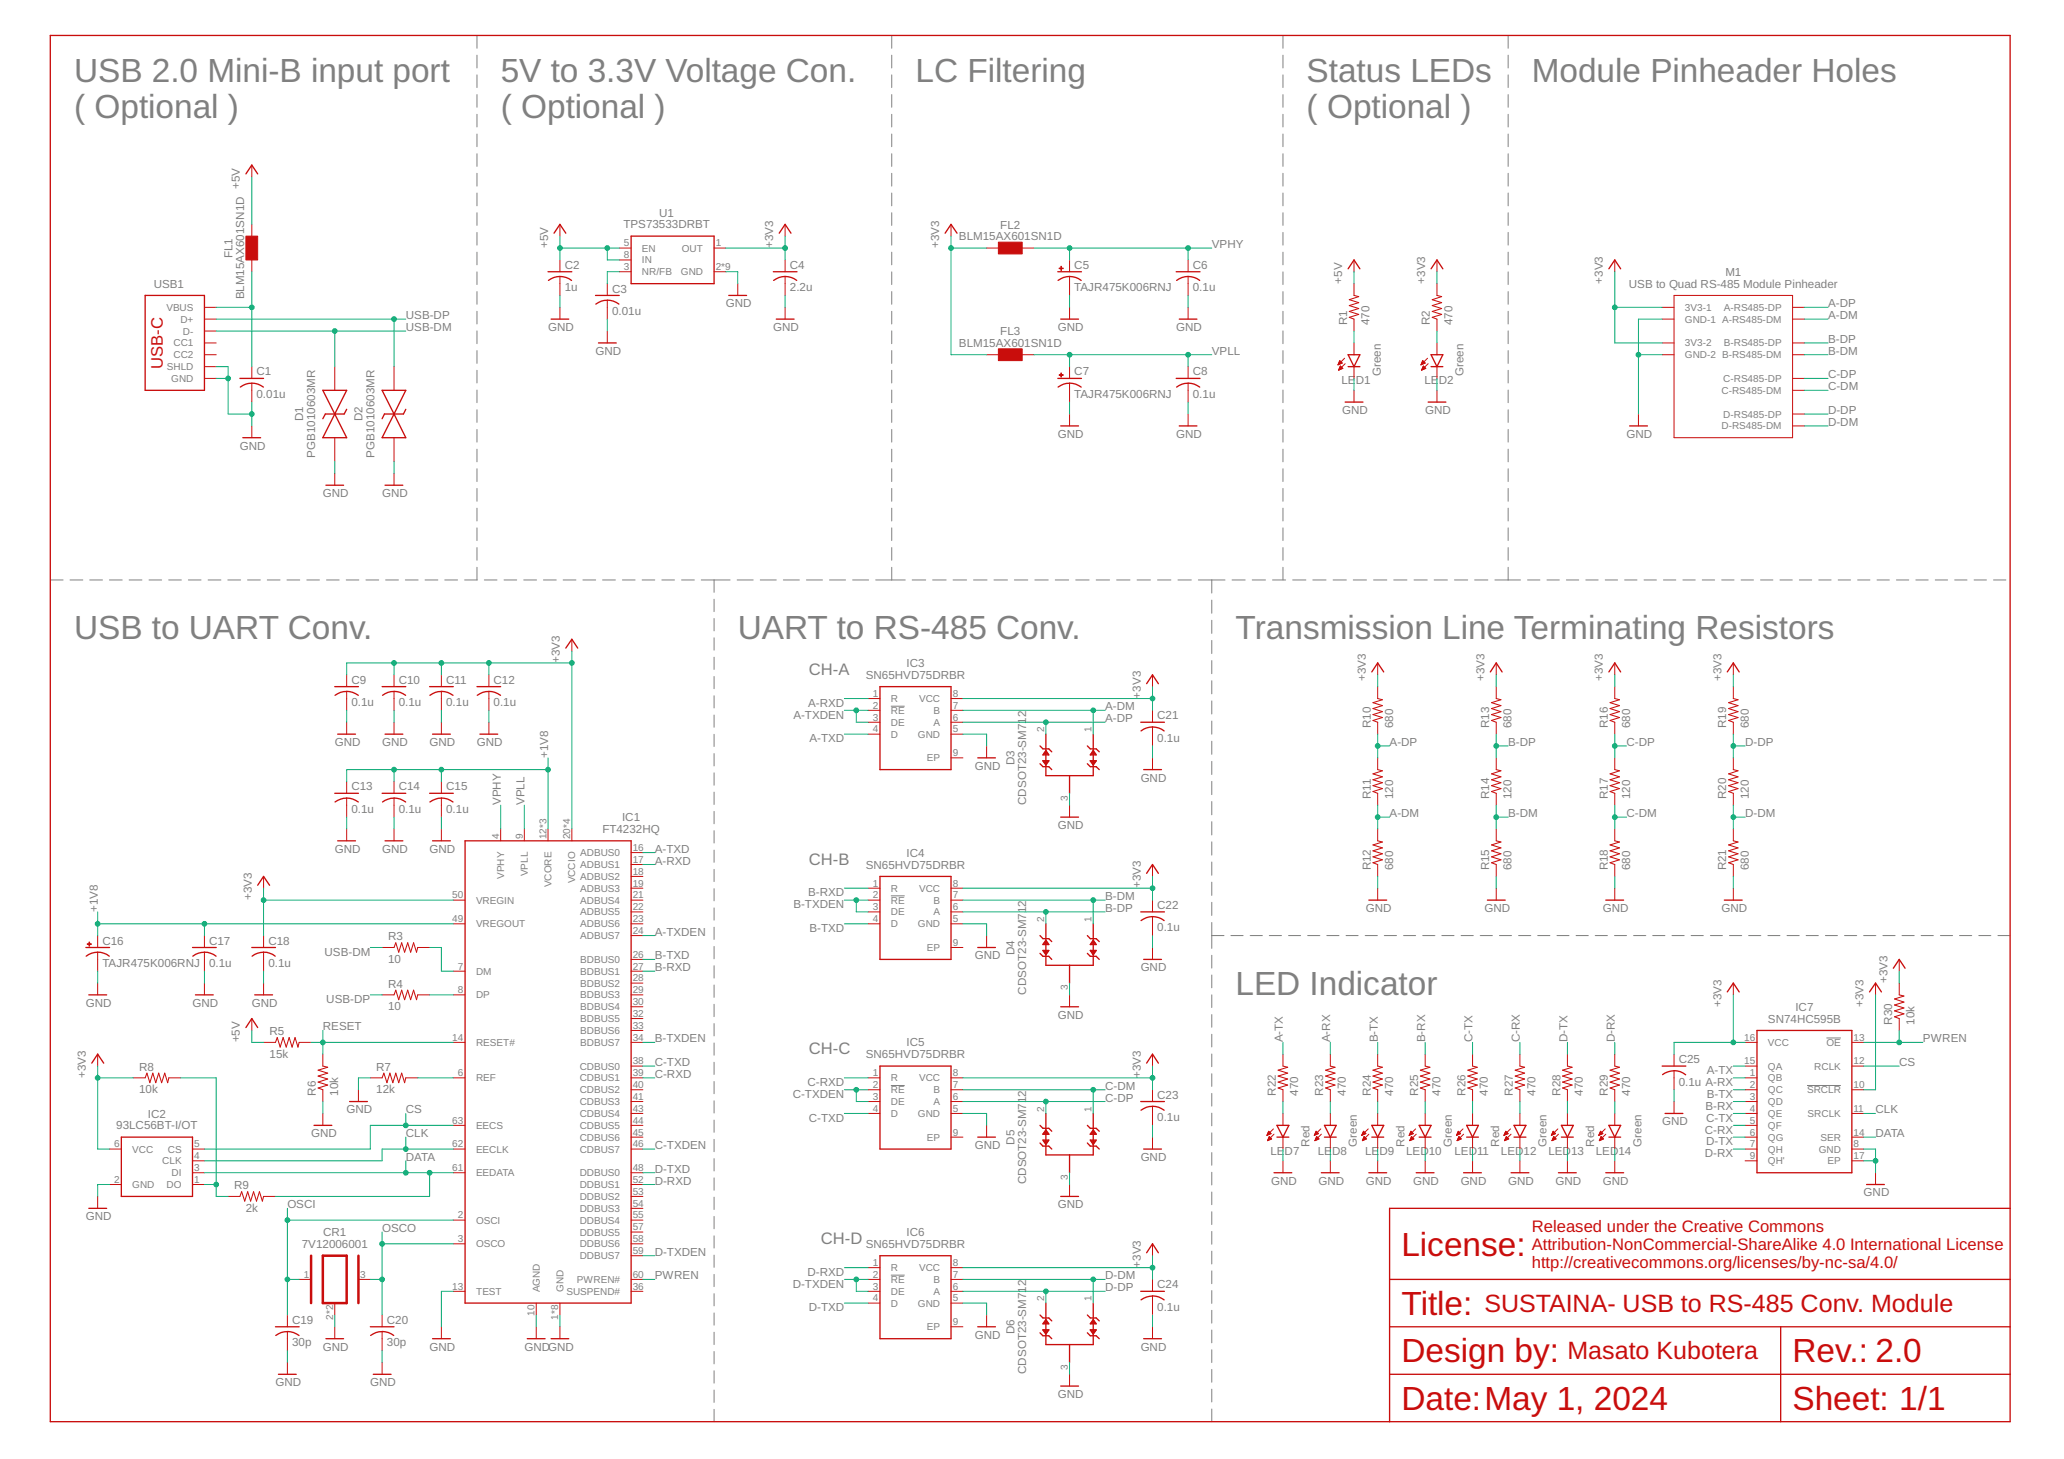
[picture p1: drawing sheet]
<svg xmlns="http://www.w3.org/2000/svg" width="297mm" height="210mm" viewBox="0 0 297 210" stroke-linecap="round" stroke-linejoin="round" font-family="sans-serif">
<defs><g id="words">
<g font-size="4.8" fill="#808080">
<text x="10.7" y="11.8">USB 2.0 Mini-B input port</text>
<text x="72.1" y="11.8">5V to 3.3V Voltage Con.</text>
<text x="131.8" y="11.8">LC Filtering</text>
<text x="188" y="11.8">Status LEDs</text>
<text x="220.4" y="11.8">Module Pinheader Holes</text>
<text x="10.7" y="16.9">( Optional )</text>
<text x="72.1" y="16.9">( Optional )</text>
<text x="188" y="16.9">( Optional )</text>
<text x="10.7" y="92">USB to UART Conv.</text>
<text x="106.2" y="92">UART to RS-485 Conv.</text>
<text x="177.8" y="92">Transmission Line Terminating Resistors</text>
<text x="177.8" y="143.1">LED Indicator</text>
</g>
<g font-size="4.8" fill="#c90d0c">
<text x="201.7" y="180.6">License:</text>
<text x="201.7" y="189.2">Title:</text>
<text x="201.7" y="196">Design by:</text>
<text x="258" y="196">Rev.: 2.0</text>
<text x="201.7" y="202.8">Date:May 1, 2024</text>
<text x="258" y="202.8">Sheet: 1/1</text>
</g>
<g font-size="3.6" fill="#c90d0c">
<text x="213.6" y="188.7">SUSTAINA- USB to RS-485 Conv. Module</text>
<text x="225.6" y="195.6">Masato Kubotera</text>
</g>
<g font-size="2.4" fill="#c90d0c">
<text x="23.5" y="53.1" transform="rotate(-90 23.5 53.1)">USB-C</text>
<text x="220.4" y="177.2">Released under the Creative Commons</text>
<text x="220.4" y="179.8">Attribution-NonCommercial-ShareAlike 4.0 International License</text>
<text x="220.4" y="182.4">http://creativecommons.org/licenses/by-nc-sa/4.0/</text>
</g>
<g font-size="2.4" fill="#808080">
<text x="116.4" y="97.1">CH-A</text>
<text x="116.4" y="124.4">CH-B</text>
<text x="116.4" y="151.7">CH-C</text>
<text x="118.1" y="179">CH-D</text>
</g>
<g font-size="1.7" fill="#808080">
<text x="34.5" y="27.2" transform="rotate(-90 34.5 27.2)">+5V</text>
<text x="78.9" y="35.7" transform="rotate(-90 78.9 35.7)">+5V</text>
<text x="89.7" y="32.9">TPS73533DRBT</text>
<text x="94.9" y="31.2">U1</text>
<text x="111.3" y="35.7" transform="rotate(-90 111.3 35.7)">+3V3</text>
<text x="135.2" y="35.7" transform="rotate(-90 135.2 35.7)">+3V3</text>
<text x="138" y="34.6">BLM15AX601SN1D</text>
<text x="144" y="32.9">FL2</text>
<text x="174.4" y="35.7">VPHY</text>
<text x="22.1" y="41.4">USB1</text>
<text x="33.4" y="37.1" transform="rotate(-90 33.4 37.1)">FL1</text>
<text x="81.3" y="41.9">1u</text>
<text x="81.3" y="38.7">C2</text>
<text x="113.7" y="41.9">2.2u</text>
<text x="113.7" y="38.7">C4</text>
<text x="154.6" y="41.9">TAJR475K006RNJ</text>
<text x="154.6" y="38.7">C5</text>
<text x="171.7" y="41.9">0.1u</text>
<text x="171.7" y="38.7">C6</text>
<text x="193.2" y="40.8" transform="rotate(-90 193.2 40.8)">+5V</text>
<text x="205.1" y="40.8" transform="rotate(-90 205.1 40.8)">+3V3</text>
<text x="230.7" y="40.8" transform="rotate(-90 230.7 40.8)">+3V3</text>
<text x="234.4" y="41.4">USB to Quad RS-485 Module Pinheader</text>
<text x="248.3" y="39.7">M1</text>
<text x="35.1" y="43.1" transform="rotate(-90 35.1 43.1)">BLM15AX601SN1D</text>
<text x="58.4" y="47.6">USB-DM</text>
<text x="58.4" y="45.9">USB-DP</text>
<text x="78.9" y="47.6">GND</text>
<text x="88.1" y="45.3">0.01u</text>
<text x="88.1" y="42.1">C3</text>
<text x="104.5" y="44.2">GND</text>
<text x="111.3" y="47.6">GND</text>
<text x="152.2" y="47.6">GND</text>
<text x="169.3" y="47.6">GND</text>
<text x="193.9" y="46.8" transform="rotate(-90 193.9 46.8)">R1</text>
<text x="197.1" y="46.8" transform="rotate(-90 197.1 46.8)">470</text>
<text x="205.8" y="46.8" transform="rotate(-90 205.8 46.8)">R2</text>
<text x="209" y="46.8" transform="rotate(-90 209 46.8)">470</text>
<text x="263.1" y="45.9">A-DM</text>
<text x="263.1" y="44.2">A-DP</text>
<text x="85.7" y="51">GND</text>
<text x="138" y="49.9">BLM15AX601SN1D</text>
<text x="144" y="48.2">FL3</text>
<text x="174.4" y="51">VPLL</text>
<text x="263.1" y="49.3">B-DP</text>
<text x="263.1" y="51">B-DM</text>
<text x="36.9" y="57.3">0.01u</text>
<text x="36.9" y="54">C1</text>
<text x="154.6" y="57.3">TAJR475K006RNJ</text>
<text x="154.6" y="54">C7</text>
<text x="171.7" y="57.3">0.1u</text>
<text x="171.7" y="54">C8</text>
<text x="193.1" y="55.3">LED1</text>
<text x="193.2" y="59.6">GND</text>
<text x="198.7" y="54.1" transform="rotate(-90 198.7 54.1)">Green</text>
<text x="205" y="55.3">LED2</text>
<text x="205.1" y="59.6">GND</text>
<text x="210.6" y="54.1" transform="rotate(-90 210.6 54.1)">Green</text>
<text x="263.1" y="56.2">C-DM</text>
<text x="263.1" y="59.6">D-DP</text>
<text x="263.1" y="54.4">C-DP</text>
<text x="34.5" y="64.7">GND</text>
<text x="43.7" y="60.6" transform="rotate(-90 43.7 60.6)">D1</text>
<text x="45.4" y="65.9" transform="rotate(-90 45.4 65.9)">PGB1010603MR</text>
<text x="52.2" y="60.6" transform="rotate(-90 52.2 60.6)">D2</text>
<text x="53.9" y="65.9" transform="rotate(-90 53.9 65.9)">PGB1010603MR</text>
<text x="152.2" y="63">GND</text>
<text x="169.3" y="63">GND</text>
<text x="234.1" y="63">GND</text>
<text x="263.1" y="61.3">D-DM</text>
<text x="46.5" y="71.5">GND</text>
<text x="55" y="71.5">GND</text>
<text x="80.6" y="95.4" transform="rotate(-90 80.6 95.4)">+3V3</text>
<text x="130.5" y="96">IC3</text>
<text x="50.6" y="101.6">0.1u</text>
<text x="50.6" y="98.4">C9</text>
<text x="57.4" y="101.6">0.1u</text>
<text x="57.4" y="98.4">C10</text>
<text x="64.2" y="101.6">0.1u</text>
<text x="64.2" y="98.4">C11</text>
<text x="71" y="101.6">0.1u</text>
<text x="71" y="98.4">C12</text>
<text x="116.3" y="101.7">A-RXD</text>
<text x="124.6" y="97.7">SN65HVD75DRBR</text>
<text x="164.2" y="100.5" transform="rotate(-90 164.2 100.5)">+3V3</text>
<text x="196.6" y="97.9" transform="rotate(-90 196.6 97.9)">+3V3</text>
<text x="213.6" y="97.9" transform="rotate(-90 213.6 97.9)">+3V3</text>
<text x="230.7" y="97.9" transform="rotate(-90 230.7 97.9)">+3V3</text>
<text x="247.7" y="97.9" transform="rotate(-90 247.7 97.9)">+3V3</text>
<text x="48.2" y="107.3">GND</text>
<text x="55" y="107.3">GND</text>
<text x="61.8" y="107.3">GND</text>
<text x="68.6" y="107.3">GND</text>
<text x="114.2" y="103.4">A-TXDEN</text>
<text x="116.5" y="106.8">A-TXD</text>
<text x="159" y="102.2">A-DM</text>
<text x="159" y="103.9">A-DP</text>
<text x="166.5" y="106.7">0.1u</text>
<text x="166.5" y="103.5">C21</text>
<text x="197.3" y="104.8" transform="rotate(-90 197.3 104.8)">R10</text>
<text x="200" y="107.3">A-DP</text>
<text x="200.5" y="104.8" transform="rotate(-90 200.5 104.8)">680</text>
<text x="214.3" y="104.8" transform="rotate(-90 214.3 104.8)">R13</text>
<text x="217" y="107.3">B-DP</text>
<text x="217.5" y="104.8" transform="rotate(-90 217.5 104.8)">680</text>
<text x="231.4" y="104.8" transform="rotate(-90 231.4 104.8)">R16</text>
<text x="234.1" y="107.3">C-DP</text>
<text x="234.6" y="104.8" transform="rotate(-90 234.6 104.8)">680</text>
<text x="248.4" y="104.8" transform="rotate(-90 248.4 104.8)">R19</text>
<text x="251.1" y="107.3">D-DP</text>
<text x="251.7" y="104.8" transform="rotate(-90 251.7 104.8)">680</text>
<text x="50.6" y="113.7">C13</text>
<text x="57.4" y="113.7">C14</text>
<text x="64.2" y="113.7">C15</text>
<text x="78.9" y="109" transform="rotate(-90 78.9 109)">+1V8</text>
<text x="140.3" y="110.7">GND</text>
<text x="146" y="110.1" transform="rotate(-90 146 110.1)">D3</text>
<text x="164.2" y="112.4">GND</text>
<text x="50.6" y="117">0.1u</text>
<text x="57.4" y="117">0.1u</text>
<text x="64.2" y="117">0.1u</text>
<text x="72.1" y="115.8" transform="rotate(-90 72.1 115.8)">VPHY</text>
<text x="75.5" y="115.8" transform="rotate(-90 75.5 115.8)">VPLL</text>
<text x="86.7" y="119.9">FT4232HQ</text>
<text x="89.5" y="118.1">IC1</text>
<text x="147.7" y="115.8" transform="rotate(-90 147.7 115.8)">CDSOT23-SM712</text>
<text x="152.2" y="119.3">GND</text>
<text x="197.3" y="115" transform="rotate(-90 197.3 115)">R11</text>
<text x="200" y="117.6">A-DM</text>
<text x="200.5" y="115" transform="rotate(-90 200.5 115)">120</text>
<text x="214.3" y="115" transform="rotate(-90 214.3 115)">R14</text>
<text x="217" y="117.6">B-DM</text>
<text x="217.5" y="115" transform="rotate(-90 217.5 115)">120</text>
<text x="231.4" y="115" transform="rotate(-90 231.4 115)">R17</text>
<text x="234.1" y="117.6">C-DM</text>
<text x="234.6" y="115" transform="rotate(-90 234.6 115)">120</text>
<text x="248.4" y="115" transform="rotate(-90 248.4 115)">R20</text>
<text x="251.1" y="117.6">D-DM</text>
<text x="251.7" y="115" transform="rotate(-90 251.7 115)">120</text>
<text x="48.2" y="122.7">GND</text>
<text x="55" y="122.7">GND</text>
<text x="61.8" y="122.7">GND</text>
<text x="94.2" y="122.7">A-TXD</text>
<text x="94.2" y="124.4">A-RXD</text>
<text x="124.6" y="125">SN65HVD75DRBR</text>
<text x="130.5" y="123.3">IC4</text>
<text x="197.3" y="125.2" transform="rotate(-90 197.3 125.2)">R12</text>
<text x="200.5" y="125.2" transform="rotate(-90 200.5 125.2)">680</text>
<text x="214.3" y="125.2" transform="rotate(-90 214.3 125.2)">R15</text>
<text x="217.5" y="125.2" transform="rotate(-90 217.5 125.2)">680</text>
<text x="231.4" y="125.2" transform="rotate(-90 231.4 125.2)">R18</text>
<text x="234.6" y="125.2" transform="rotate(-90 234.6 125.2)">680</text>
<text x="248.4" y="125.2" transform="rotate(-90 248.4 125.2)">R21</text>
<text x="251.7" y="125.2" transform="rotate(-90 251.7 125.2)">680</text>
<text x="14.1" y="131.2" transform="rotate(-90 14.1 131.2)">+1V8</text>
<text x="36.2" y="129.5" transform="rotate(-90 36.2 129.5)">+3V3</text>
<text x="114.2" y="130.7">B-TXDEN</text>
<text x="116.3" y="129">B-RXD</text>
<text x="159" y="131.2">B-DP</text>
<text x="159" y="129.5">B-DM</text>
<text x="164.2" y="127.8" transform="rotate(-90 164.2 127.8)">+3V3</text>
<text x="166.5" y="130.8">C22</text>
<text x="196.6" y="131.2">GND</text>
<text x="213.6" y="131.2">GND</text>
<text x="230.7" y="131.2">GND</text>
<text x="247.7" y="131.2">GND</text>
<text x="14.7" y="135.9">C16</text>
<text x="30.1" y="135.9">C17</text>
<text x="38.6" y="135.9">C18</text>
<text x="46.7" y="137.5">USB-DM</text>
<text x="55.9" y="135.3">R3</text>
<text x="94.2" y="134.6">A-TXDEN</text>
<text x="116.5" y="134.1">B-TXD</text>
<text x="146" y="137.4" transform="rotate(-90 146 137.4)">D4</text>
<text x="166.5" y="134">0.1u</text>
<text x="14.7" y="139.1">TAJR475K006RNJ</text>
<text x="30.1" y="139.1">0.1u</text>
<text x="38.6" y="139.1">0.1u</text>
<text x="55.9" y="138.5">10</text>
<text x="55.9" y="142.1">R4</text>
<text x="94.2" y="138">B-TXD</text>
<text x="94.2" y="139.7">B-RXD</text>
<text x="140.3" y="138">GND</text>
<text x="147.7" y="143.1" transform="rotate(-90 147.7 143.1)">CDSOT23-SM712</text>
<text x="164.2" y="139.7">GND</text>
<text x="271.6" y="141.4" transform="rotate(-90 271.6 141.4)">+3V3</text>
<text x="12.4" y="144.8">GND</text>
<text x="27.7" y="144.8">GND</text>
<text x="34.5" y="150" transform="rotate(-90 34.5 150)">+5V</text>
<text x="36.2" y="144.8">GND</text>
<text x="38.8" y="149">R5</text>
<text x="46.5" y="148.3">RESET</text>
<text x="47" y="144.3">USB-DP</text>
<text x="55.9" y="145.4">10</text>
<text x="94.2" y="150">B-TXDEN</text>
<text x="152.2" y="146.5">GND</text>
<text x="184.6" y="150" transform="rotate(-90 184.6 150)">A-TX</text>
<text x="191.5" y="150" transform="rotate(-90 191.5 150)">A-RX</text>
<text x="198.3" y="150" transform="rotate(-90 198.3 150)">B-TX</text>
<text x="205.1" y="150" transform="rotate(-90 205.1 150)">B-RX</text>
<text x="211.9" y="150" transform="rotate(-90 211.9 150)">C-TX</text>
<text x="218.7" y="150" transform="rotate(-90 218.7 150)">C-RX</text>
<text x="225.6" y="150" transform="rotate(-90 225.6 150)">D-TX</text>
<text x="232.4" y="150" transform="rotate(-90 232.4 150)">D-RX</text>
<text x="247.7" y="144.8" transform="rotate(-90 247.7 144.8)">+3V3</text>
<text x="254.4" y="147.1">SN74HC595B</text>
<text x="258.4" y="145.4">IC7</text>
<text x="268.2" y="144.8" transform="rotate(-90 268.2 144.8)">+3V3</text>
<text x="272.3" y="147.4" transform="rotate(-90 272.3 147.4)">R30</text>
<text x="275.5" y="147.4" transform="rotate(-90 275.5 147.4)">10k</text>
<text x="276.7" y="150">PWREN</text>
<text x="12.4" y="155.1" transform="rotate(-90 12.4 155.1)">+3V3</text>
<text x="20" y="154.1">R8</text>
<text x="38.8" y="152.2">15k</text>
<text x="54.1" y="154.1">R7</text>
<text x="94.2" y="153.4">C-TXD</text>
<text x="94.2" y="155.1">C-RXD</text>
<text x="124.6" y="152.3">SN65HVD75DRBR</text>
<text x="130.5" y="150.5">IC5</text>
<text x="164.2" y="155.1" transform="rotate(-90 164.2 155.1)">+3V3</text>
<text x="241.6" y="152.9">C25</text>
<text x="245.6" y="154.6">A-TX</text>
<text x="273.3" y="153.4">CS</text>
<text x="20" y="157.3">10k</text>
<text x="21.3" y="160.8">IC2</text>
<text x="45.5" y="157.6" transform="rotate(-90 45.5 157.6)">R6</text>
<text x="48.7" y="157.6" transform="rotate(-90 48.7 157.6)">10k</text>
<text x="49.9" y="160.2">GND</text>
<text x="54.1" y="157.3">12k</text>
<text x="58.4" y="160.2">CS</text>
<text x="114.1" y="158">C-TXDEN</text>
<text x="116.2" y="156.3">C-RXD</text>
<text x="116.4" y="161.4">C-TXD</text>
<text x="159" y="156.8">C-DM</text>
<text x="159" y="158.5">C-DP</text>
<text x="166.5" y="161.3">0.1u</text>
<text x="166.5" y="158.1">C23</text>
<text x="183.6" y="157.6" transform="rotate(-90 183.6 157.6)">R22</text>
<text x="186.8" y="157.6" transform="rotate(-90 186.8 157.6)">470</text>
<text x="190.4" y="157.6" transform="rotate(-90 190.4 157.6)">R23</text>
<text x="193.7" y="157.6" transform="rotate(-90 193.7 157.6)">470</text>
<text x="197.3" y="157.6" transform="rotate(-90 197.3 157.6)">R24</text>
<text x="200.5" y="157.6" transform="rotate(-90 200.5 157.6)">470</text>
<text x="204.1" y="157.6" transform="rotate(-90 204.1 157.6)">R25</text>
<text x="207.3" y="157.6" transform="rotate(-90 207.3 157.6)">470</text>
<text x="210.9" y="157.6" transform="rotate(-90 210.9 157.6)">R26</text>
<text x="214.1" y="157.6" transform="rotate(-90 214.1 157.6)">470</text>
<text x="217.7" y="157.6" transform="rotate(-90 217.7 157.6)">R27</text>
<text x="221" y="157.6" transform="rotate(-90 221 157.6)">470</text>
<text x="224.6" y="157.6" transform="rotate(-90 224.6 157.6)">R28</text>
<text x="227.8" y="157.6" transform="rotate(-90 227.8 157.6)">470</text>
<text x="231.4" y="157.6" transform="rotate(-90 231.4 157.6)">R29</text>
<text x="234.6" y="157.6" transform="rotate(-90 234.6 157.6)">470</text>
<text x="239.2" y="161.9">GND</text>
<text x="241.6" y="156.2">0.1u A-RX</text>
<text x="245.4" y="159.7">B-RX</text>
<text x="245.5" y="161.4">C-TX</text>
<text x="245.6" y="158">B-TX</text>
<text x="269.9" y="160.2">CLK</text>
<text x="16.7" y="162.5">93LC56BT-I/OT</text>
<text x="44.8" y="163.6">GND</text>
<text x="58.4" y="167">DATA</text>
<text x="58.4" y="163.6">CLK</text>
<text x="94.2" y="165.3">C-TXDEN</text>
<text x="140.3" y="165.3">GND</text>
<text x="146" y="164.7" transform="rotate(-90 146 164.7)">D5</text>
<text x="164.2" y="167">GND</text>
<text x="182.8" y="166.2">LED7</text>
<text x="188.5" y="165" transform="rotate(-90 188.5 165)">Red</text>
<text x="189.6" y="166.2">LED8</text>
<text x="195.3" y="165" transform="rotate(-90 195.3 165)">Green</text>
<text x="196.5" y="166.2">LED9</text>
<text x="202.1" y="165" transform="rotate(-90 202.1 165)">Red</text>
<text x="202.4" y="166.2">LED10</text>
<text x="208.9" y="165" transform="rotate(-90 208.9 165)">Green</text>
<text x="209.3" y="166.2">LED11</text>
<text x="215.8" y="165" transform="rotate(-90 215.8 165)">Red</text>
<text x="216" y="166.2">LED12</text>
<text x="222.6" y="165" transform="rotate(-90 222.6 165)">Green</text>
<text x="222.8" y="166.2">LED13</text>
<text x="229.4" y="165" transform="rotate(-90 229.4 165)">Red</text>
<text x="229.7" y="166.2">LED14</text>
<text x="236.2" y="165" transform="rotate(-90 236.2 165)">Green</text>
<text x="245.4" y="163.1">C-RX</text>
<text x="245.4" y="166.5">D-RX</text>
<text x="245.5" y="164.8">D-TX</text>
<text x="269.9" y="163.6">DATA</text>
<text x="33.7" y="171.1">R9</text>
<text x="41.4" y="173.8">OSCI</text>
<text x="94.2" y="170.4">D-RXD</text>
<text x="94.2" y="168.7">D-TXD</text>
<text x="147.7" y="170.4" transform="rotate(-90 147.7 170.4)">CDSOT23-SM712</text>
<text x="152.2" y="173.8">GND</text>
<text x="182.9" y="170.4">GND</text>
<text x="189.7" y="170.4">GND</text>
<text x="196.6" y="170.4">GND</text>
<text x="203.4" y="170.4">GND</text>
<text x="210.2" y="170.4">GND</text>
<text x="217" y="170.4">GND</text>
<text x="223.9" y="170.4">GND</text>
<text x="230.7" y="170.4">GND</text>
<text x="268.2" y="172.1">GND</text>
<text x="12.4" y="175.5">GND</text>
<text x="35.4" y="174.3">2k</text>
<text x="43.4" y="179.5">7V12006001</text>
<text x="46.5" y="177.8">CR1</text>
<text x="55" y="177.2">OSCO</text>
<text x="124.6" y="179.5">SN65HVD75DRBR</text>
<text x="130.5" y="177.8">IC6</text>
<text x="94.2" y="184.1">PWREN</text>
<text x="94.2" y="180.7">D-TXDEN</text>
<text x="114.1" y="185.3">D-TXDEN</text>
<text x="116.2" y="183.5">D-RXD</text>
<text x="159" y="185.8">D-DP</text>
<text x="159" y="184.1">D-DM</text>
<text x="164.2" y="182.4" transform="rotate(-90 164.2 182.4)">+3V3</text>
<text x="166.5" y="185.3">C24</text>
<text x="42" y="190.5">C19</text>
<text x="55.7" y="190.5">C20</text>
<text x="116.4" y="188.7">D-TXD</text>
<text x="146" y="192" transform="rotate(-90 146 192)">D6</text>
<text x="166.5" y="188.6">0.1u</text>
<text x="42" y="193.7">30p</text>
<text x="46.5" y="194.3">GND</text>
<text x="55.7" y="193.7">30p</text>
<text x="61.8" y="194.3">GND</text>
<text x="75.5" y="194.3">GNDGND</text>
<text x="140.3" y="192.6">GND</text>
<text x="147.7" y="197.7" transform="rotate(-90 147.7 197.7)">CDSOT23-SM712</text>
<text x="164.2" y="194.3">GND</text>
<text x="39.6" y="199.4">GND</text>
<text x="53.3" y="199.4">GND</text>
<text x="152.2" y="201.1">GND</text>
</g>
<g font-size="1.4" fill="#808080">
<text x="89.8" y="35.4">5</text>
<text x="103" y="35.4">1</text>
<text x="89.8" y="37.2">8</text>
<text x="89.8" y="38.9">3</text>
<text x="92.4" y="36.2">EN</text>
<text x="92.4" y="37.9">IN</text>
<text x="92.4" y="39.6">NR/FB</text>
<text x="98" y="39.6">GND</text>
<text x="98.1" y="36.2">OUT</text>
<text x="103" y="38.9">2*9</text>
<text x="23.9" y="44.7">VBUS</text>
<text x="26" y="46.4">D+</text>
<text x="242.5" y="44.7">3V3-1</text>
<text x="242.5" y="46.4">GND-1 A-RS485-DM</text>
<text x="248.1" y="44.7">A-RS485-DP</text>
<text x="24" y="53.2">SHLD</text>
<text x="25" y="49.8">CC1</text>
<text x="25" y="51.5">CC2</text>
<text x="26.3" y="48.1">D-</text>
<text x="242.5" y="49.8">3V3-2</text>
<text x="242.5" y="51.5">GND-2 B-RS485-DM</text>
<text x="248.1" y="49.8">B-RS485-DP</text>
<text x="24.6" y="55">GND</text>
<text x="247.7" y="56.7">C-RS485-DM</text>
<text x="248" y="55">C-RS485-DP</text>
<text x="247.7" y="61.8">D-RS485-DM</text>
<text x="248" y="60.1">D-RS485-DP</text>
<text x="125.6" y="100.3">1</text>
<text x="125.6" y="102">2</text>
<text x="128.2" y="101">R</text>
<text x="132.3" y="101">VCC</text>
<text x="137.1" y="100.3">8</text>
<text x="137.1" y="102">7</text>
<text x="125.6" y="103.7">3</text>
<text x="125.6" y="105.4">4</text>
<text x="128.2" y="102.7">RE</text>
<text x="128.2" y="104.4">DE</text>
<text x="128.2" y="106.1">D</text>
<text x="132.1" y="106.1">GND</text>
<text x="134.3" y="102.7">B</text>
<text x="134.3" y="104.4">A</text>
<text x="137.1" y="103.7">6</text>
<text x="137.1" y="105.4">5</text>
<text x="150.3" y="105.4" transform="rotate(-90 150.3 105.4)">2</text>
<text x="157.1" y="105.4" transform="rotate(-90 157.1 105.4)">1</text>
<text x="133.4" y="109.5">EP</text>
<text x="137.1" y="108.8">9</text>
<text x="153.7" y="115.2" transform="rotate(-90 153.7 115.2)">3</text>
<text x="71.8" y="120.7" transform="rotate(-90 71.8 120.7)">4</text>
<text x="75.2" y="120.7" transform="rotate(-90 75.2 120.7)">9</text>
<text x="78.6" y="120.7" transform="rotate(-90 78.6 120.7)">12*3</text>
<text x="82" y="120.7" transform="rotate(-90 82 120.7)">20*4</text>
<text x="83.5" y="123.2">ADBUS0</text>
<text x="83.5" y="124.9">ADBUS1</text>
<text x="91.1" y="122.4">16</text>
<text x="91.1" y="124.1">17</text>
<text x="91.1" y="125.8">18</text>
<text x="65.1" y="129.3">50</text>
<text x="68.5" y="130">VREGIN</text>
<text x="72.6" y="126.4" transform="rotate(-90 72.6 126.4)">VPHY</text>
<text x="76" y="126" transform="rotate(-90 76 126)">VPLL</text>
<text x="79.4" y="127.6" transform="rotate(-90 79.4 127.6)">VCORE</text>
<text x="82.8" y="127.1" transform="rotate(-90 82.8 127.1)">VCCIO</text>
<text x="83.5" y="126.6">ADBUS2</text>
<text x="83.5" y="128.3">ADBUS3</text>
<text x="83.5" y="130">ADBUS4</text>
<text x="83.5" y="131.7">ADBUS5</text>
<text x="91.1" y="127.5">19</text>
<text x="91.1" y="129.3">21</text>
<text x="91.1" y="131">22</text>
<text x="125.6" y="127.5">1</text>
<text x="125.6" y="129.3">2</text>
<text x="125.6" y="131">3</text>
<text x="128.2" y="128.3">R</text>
<text x="128.2" y="130">RE</text>
<text x="128.2" y="131.7">DE</text>
<text x="132.3" y="128.3">VCC</text>
<text x="134.3" y="130">B</text>
<text x="134.3" y="131.7">A</text>
<text x="137.1" y="127.5">8</text>
<text x="137.1" y="129.3">7</text>
<text x="137.1" y="131">6</text>
<text x="65.1" y="132.7">49</text>
<text x="68.5" y="133.4">VREGOUT</text>
<text x="83.5" y="133.4">ADBUS6</text>
<text x="83.5" y="135.1">ADBUS7</text>
<text x="91.1" y="132.7">23</text>
<text x="91.1" y="134.4">24</text>
<text x="91.1" y="137.8">26</text>
<text x="125.6" y="132.7">4</text>
<text x="128.2" y="133.4">D</text>
<text x="132.1" y="133.4">GND</text>
<text x="133.4" y="136.8">EP</text>
<text x="137.1" y="136.1">9</text>
<text x="137.1" y="132.7">5</text>
<text x="150.3" y="132.7" transform="rotate(-90 150.3 132.7)">2</text>
<text x="157.1" y="132.7" transform="rotate(-90 157.1 132.7)">1</text>
<text x="65.9" y="139.5">7</text>
<text x="65.9" y="142.9">8</text>
<text x="68.5" y="140.2">DM</text>
<text x="68.5" y="143.6">DP</text>
<text x="83.5" y="138.5">BDBUS0</text>
<text x="83.5" y="140.2">BDBUS1</text>
<text x="83.5" y="141.9">BDBUS2</text>
<text x="83.5" y="143.6">BDBUS3</text>
<text x="91.1" y="139.5">27</text>
<text x="91.1" y="141.2">28</text>
<text x="91.1" y="142.9">29</text>
<text x="153.7" y="142.5" transform="rotate(-90 153.7 142.5)">3</text>
<text x="65.1" y="149.7">14</text>
<text x="83.5" y="145.3">BDBUS4</text>
<text x="83.5" y="147.1">BDBUS5</text>
<text x="83.5" y="148.8">BDBUS6</text>
<text x="91.1" y="144.6">30</text>
<text x="91.1" y="146.3">32</text>
<text x="91.1" y="149.7">34</text>
<text x="91.1" y="148">33</text>
<text x="251" y="149.7">16</text>
<text x="266.7" y="149.7">13</text>
<text x="65.9" y="154.8">6</text>
<text x="68.5" y="155.6">REF</text>
<text x="68.5" y="150.5">RESET#</text>
<text x="83.4" y="155.6">CDBUS1</text>
<text x="83.4" y="153.9">CDBUS0</text>
<text x="83.5" y="150.5">BDBUS7</text>
<text x="91.1" y="154.8">39</text>
<text x="91.1" y="153.1">38</text>
<text x="125.6" y="154.8">1</text>
<text x="128.2" y="155.6">R</text>
<text x="132.3" y="155.6">VCC</text>
<text x="137.1" y="154.8">8</text>
<text x="251" y="153.1">15</text>
<text x="251.8" y="154.8">1</text>
<text x="254.4" y="153.9">QA</text>
<text x="254.4" y="155.6">QB</text>
<text x="254.4" y="150.5">VCC</text>
<text x="261.1" y="153.9">RCLK</text>
<text x="262.9" y="150.5">OE</text>
<text x="266.7" y="153.1">12</text>
<text x="65.1" y="161.7">63</text>
<text x="83.4" y="160.7">CDBUS4</text>
<text x="83.4" y="159">CDBUS3</text>
<text x="83.4" y="157.3">CDBUS2</text>
<text x="91.1" y="161.7">44</text>
<text x="91.1" y="160">43</text>
<text x="91.1" y="158.2">41</text>
<text x="91.1" y="156.5">40</text>
<text x="125.6" y="156.5">2</text>
<text x="125.6" y="158.2">3</text>
<text x="125.6" y="160">4</text>
<text x="128.2" y="157.3">RE</text>
<text x="128.2" y="159">DE</text>
<text x="128.2" y="160.7">D</text>
<text x="132.1" y="160.7">GND</text>
<text x="134.3" y="157.3">B</text>
<text x="134.3" y="159">A</text>
<text x="137.1" y="156.5">7</text>
<text x="137.1" y="158.2">6</text>
<text x="137.1" y="160">5</text>
<text x="150.3" y="160" transform="rotate(-90 150.3 160)">2</text>
<text x="157.1" y="160" transform="rotate(-90 157.1 160)">1</text>
<text x="251.8" y="156.5">2</text>
<text x="251.8" y="158.2">3</text>
<text x="251.8" y="160">4</text>
<text x="251.8" y="161.7">5</text>
<text x="254.4" y="157.3">QC</text>
<text x="254.4" y="159">QD</text>
<text x="254.4" y="160.7">QE</text>
<text x="260.1" y="157.3">SRCLR</text>
<text x="260.1" y="160.7">SRCLK</text>
<text x="266.7" y="156.5">10</text>
<text x="266.7" y="160">11</text>
<text x="16.4" y="165.1">6</text>
<text x="19" y="165.8">VCC</text>
<text x="23.3" y="167.5">CLK</text>
<text x="24.1" y="165.8">CS</text>
<text x="27.9" y="165.1">5</text>
<text x="27.9" y="166.8">4</text>
<text x="65.1" y="165.1">62</text>
<text x="68.5" y="162.4">EECS</text>
<text x="68.5" y="165.8">EECLK</text>
<text x="83.4" y="165.8">CDBUS7</text>
<text x="83.4" y="164.1">CDBUS6</text>
<text x="83.4" y="162.4">CDBUS5</text>
<text x="91.1" y="165.1">46</text>
<text x="91.1" y="163.4">45</text>
<text x="133.4" y="164.1">EP</text>
<text x="137.1" y="163.4">9</text>
<text x="251.8" y="163.4">6</text>
<text x="251.8" y="165.1">7</text>
<text x="251.8" y="166.8">9</text>
<text x="254.4" y="162.4">QF</text>
<text x="254.4" y="164.1">QG</text>
<text x="254.4" y="165.8">QH</text>
<text x="254.4" y="167.5">QH'</text>
<text x="261.7" y="165.8">GND</text>
<text x="262" y="164.1">SER</text>
<text x="263" y="167.5">EP</text>
<text x="266.7" y="165.1">8</text>
<text x="266.7" y="163.4">14</text>
<text x="266.7" y="166.8">17</text>
<text x="16.4" y="170.2">2</text>
<text x="19" y="170.9">GND</text>
<text x="24" y="170.9">DO</text>
<text x="24.7" y="169.2">DI</text>
<text x="27.9" y="170.2">1</text>
<text x="27.9" y="168.5">3</text>
<text x="65.1" y="168.5">61</text>
<text x="68.5" y="169.2">EEDATA</text>
<text x="83.4" y="169.2">DDBUS0</text>
<text x="83.4" y="172.6">DDBUS2</text>
<text x="83.4" y="170.9">DDBUS1</text>
<text x="91.1" y="168.5">48</text>
<text x="91.1" y="173.6">54</text>
<text x="91.1" y="171.9">53</text>
<text x="91.1" y="170.2">52</text>
<text x="153.7" y="169.8" transform="rotate(-90 153.7 169.8)">3</text>
<text x="65.9" y="175.3">2</text>
<text x="65.9" y="178.7">3</text>
<text x="68.5" y="176.1">OSCI</text>
<text x="68.5" y="179.5">OSCO</text>
<text x="83.4" y="179.5">DDBUS6</text>
<text x="83.4" y="177.7">DDBUS5</text>
<text x="83.4" y="176">DDBUS4</text>
<text x="83.4" y="174.3">DDBUS3</text>
<text x="91.1" y="178.7">58</text>
<text x="91.1" y="177">57</text>
<text x="91.1" y="175.3">55</text>
<text x="43.7" y="183.8">1</text>
<text x="51.8" y="183.8">3</text>
<text x="65.1" y="185.5">13</text>
<text x="77.7" y="185.9" transform="rotate(-90 77.7 185.9)">AGND</text>
<text x="81.1" y="185.9" transform="rotate(-90 81.1 185.9)">GND</text>
<text x="83" y="184.6">PWREN#</text>
<text x="83.4" y="181.2">DDBUS7</text>
<text x="91.1" y="185.5">36</text>
<text x="91.1" y="183.8">60</text>
<text x="91.1" y="180.4">59</text>
<text x="125.6" y="182.1">1</text>
<text x="125.6" y="183.8">2</text>
<text x="125.6" y="185.5">3</text>
<text x="128.2" y="182.9">R</text>
<text x="128.2" y="184.6">RE</text>
<text x="132.3" y="182.9">VCC</text>
<text x="134.3" y="184.6">B</text>
<text x="137.1" y="182.1">8</text>
<text x="137.1" y="183.8">7</text>
<text x="137.1" y="185.5">6</text>
<text x="47.9" y="189.9" transform="rotate(-90 47.9 189.9)">2*2</text>
<text x="68.5" y="186.3">TEST</text>
<text x="76.9" y="189.3" transform="rotate(-90 76.9 189.3)">10</text>
<text x="80.3" y="189.9" transform="rotate(-90 80.3 189.9)">1*8</text>
<text x="81.5" y="186.3">SUSPEND#</text>
<text x="125.6" y="187.2">4</text>
<text x="128.2" y="186.3">DE</text>
<text x="128.2" y="188">D</text>
<text x="132.1" y="188">GND</text>
<text x="133.4" y="191.4">EP</text>
<text x="134.3" y="186.3">A</text>
<text x="137.1" y="190.7">9</text>
<text x="137.1" y="187.2">5</text>
<text x="150.3" y="187.2" transform="rotate(-90 150.3 187.2)">2</text>
<text x="157.1" y="187.2" transform="rotate(-90 157.1 187.2)">1</text>
<text x="153.7" y="197" transform="rotate(-90 153.7 197)">3</text>
</g>
</g></defs>
<g fill="none" stroke="#808080" stroke-width=".14">
<path d="M68.6 5.1v1.8M68.6 7.9v1.9M68.6 10.8v1.8M68.6 13.6v1.8M68.6 16.4v1.9M68.6 19.3v1.8M128.3 5.1v1.8M128.3 7.9v1.9M128.3 10.8v1.8M128.3 13.6v1.8M128.3 16.4v1.9M128.3 19.3v1.8"/>
<path d="M184.6 5.1v1.8M184.6 7.9v1.9M184.6 10.8v1.8M184.6 13.6v1.8M184.6 16.4v1.9M184.6 19.3v1.8M217 5.1v1.8M217 7.9v1.9M217 10.8v1.8M217 13.6v1.8M217 16.4v1.9M217 19.3v1.8"/>
<path d="M68.6 22.1v1.8M68.6 24.9v1.9M68.6 27.8v1.8M68.6 30.6v1.8M68.6 33.4v1.9M68.6 36.3v1.8M68.6 39.1v1.8M128.3 22.1v1.8M128.3 24.9v1.9M128.3 27.8v1.8M128.3 30.6v1.8M128.3 33.4v1.9"/>
<path d="M128.3 36.3v1.8M128.3 39.1v1.8M184.6 22.1v1.8M184.6 24.9v1.9M184.6 27.8v1.8M184.6 30.6v1.8M184.6 33.4v1.9M184.6 36.3v1.8M184.6 39.1v1.8M217 22.1v1.8M217 24.9v1.9M217 27.8v1.8"/>
<path d="M217 30.6v1.8M217 33.4v1.9M217 36.3v1.8M217 39.1v1.8M68.6 42v1.8M68.6 44.8v1.8M68.6 47.6v1.8M68.6 50.4v1.9M68.6 53.3v1.8M68.6 56.1v1.8M68.6 58.9v1.9M128.3 42v1.8"/>
<path d="M128.3 44.8v1.8M128.3 47.6v1.8M128.3 50.4v1.9M128.3 53.3v1.8M128.3 56.1v1.8M128.3 58.9v1.9M184.6 42v1.8M184.6 44.8v1.8M184.6 47.6v1.8M184.6 50.4v1.9M184.6 53.3v1.8M184.6 56.1v1.8"/>
<path d="M184.6 58.9v1.9M217 42v1.8M217 44.8v1.8M217 47.6v1.8M217 50.4v1.9M217 53.3v1.8M217 56.1v1.8M217 58.9v1.9M68.6 61.8v1.8M68.6 64.6v1.8M68.6 67.4v1.9M68.6 70.3v1.8"/>
<path d="M68.6 73.1v1.9M68.6 75.9v1.9M68.6 78.8v1.8M128.3 61.8v1.8M128.3 64.6v1.8M128.3 67.4v1.9M128.3 70.3v1.8M128.3 73.1v1.9M128.3 75.9v1.9M128.3 78.8v1.8M184.6 61.8v1.8M184.6 64.6v1.8"/>
<path d="M184.6 67.4v1.9M184.6 70.3v1.8M184.6 73.1v1.9M184.6 75.9v1.9M184.6 78.8v1.8M217 61.8v1.8M217 64.6v1.8M217 67.4v1.9M217 70.3v1.8M217 73.1v1.9M217 75.9v1.9M217 78.8v1.8"/>
<path d="M7.2 83.4h1.9M10.1 83.4h1.8M12.9 83.4h1.9M15.7 83.4h1.9M18.6 83.4h1.8M21.4 83.4h1.9M24.3 83.4h1.8M27.1 83.4h1.8M30 83.4h1.8M32.8 83.4h1.8M35.6 83.4h1.9M38.5 83.4h1.8"/>
<path d="M41.3 83.4h1.8M44.2 83.4h1.8M47 83.4h1.8M49.8 83.4h1.8M52.7 83.4h1.8M55.5 83.4h1.8M58.3 83.4h1.9M61.2 83.4h1.8M64 83.4h1.8M66.9 83.4h1.8M68.6 81.6v1.8M69.7 83.4h1.8"/>
<path d="M72.5 83.4h1.9M75.4 83.4h1.8M78.2 83.4h1.9M81 83.4h1.9M83.9 83.4h1.8M86.7 83.4h1.9M89.6 83.4h1.8M92.4 83.4h1.8M95.2 83.4h1.9M98.1 83.4h1.8M100.9 83.4h4.2M102.8 83.4v1.8"/>
<path d="M102.8 86.2v1.8M102.8 89v1.8M102.8 91.8v1.7M102.8 94.6v1.7M102.8 97.3v1.8M106.1 83.4h2.3M109.4 83.4h2.3M112.7 83.4h2.3M116.1 83.4h2.3M119.4 83.4h2.3M122.7 83.4h2.3M126 83.4h4.3"/>
<path d="M128.3 81.6v1.8M131.3 83.4h1.9M134.2 83.4h2M137.2 83.4h1.9M140.1 83.4h1.9M143 83.4h2M146 83.4h1.9M148.9 83.4h2M151.9 83.4h1.9M154.8 83.4h1.9M157.8 83.4h1.9M160.7 83.4h1.9"/>
<path d="M163.6 83.4h2M166.6 83.4h1.9M169.5 83.4h1.9M172.5 83.4h3.8M174.4 83.4v1.9M174.4 86.3v1.9M174.4 89.2v1.9M174.4 92.1v1.9M174.4 95v1.9M174.4 97.9v1.9M177.3 83.4h1.9M180.2 83.4h1.9"/>
<path d="M183.1 83.4h1.9M184.6 81.6v1.8M186 83.4h1.9M188.9 83.4h1.9M191.9 83.4h1.9M194.8 83.4h1.9M197.7 83.4h1.9M200.6 83.4h1.9M203.5 83.4h1.9M206.4 83.4h1.9M209.3 83.4h1.9M212.2 83.4h1.9"/>
<path d="M215.1 83.4h3.7M217 81.6v1.8M219.8 83.4h1.8M222.6 83.4h1.8M225.4 83.4h1.8M228.2 83.4h1.8M231 83.4h1.8M233.8 83.4h1.8M236.6 83.4h1.8M239.4 83.4h1.8M242.2 83.4h1.8M245 83.4h1.8"/>
<path d="M247.8 83.4h1.8M250.6 83.4h1.7M253.4 83.4h1.7M256.2 83.4h1.7M259 83.4h1.7M261.7 83.4h1.8M264.5 83.4h1.8M267.3 83.4h1.8M270.1 83.4h1.8M272.9 83.4h1.8M275.7 83.4h1.8M278.5 83.4h1.8"/>
<path d="M281.3 83.4h1.8M284.1 83.4h1.8M286.9 83.4h1.8M102.8 100.1v1.8M102.8 102.9v1.7M102.8 105.6v1.8M102.8 108.4v1.8M102.8 111.2v1.8M102.8 114v1.7M102.8 116.7v1.8M102.8 119.5v1.8M128.2 101.6h2"/>
<path d="M174.4 100.8v1.9M174.4 103.7v1.9M174.4 106.6v1.9M174.4 109.5v1.9M174.4 112.4v1.9M174.4 115.3v1.9M174.4 118.2v1.9M102.8 122.3v1.8M102.8 125.1v1.7M102.8 127.8v1.8M102.8 130.6v1.8M102.8 133.4v1.7"/>
<path d="M102.8 136.2v1.7M102.8 138.9v1.8M128.2 128.9h2M174.4 121.1v1.9M174.4 124v1.9M174.4 126.9v1.9M174.4 129.8v1.9M174.4 132.7v3.7M174.4 137.4v1.9M174.4 134.6h1.7M177.1 134.6h1.8M179.9 134.6h1.8"/>
<path d="M182.7 134.6h1.7M185.4 134.6h1.8M188.2 134.6h1.7M190.9 134.6h1.8M193.7 134.6h1.8M196.5 134.6h1.7M199.2 134.6h1.8M202 134.6h1.7M204.7 134.6h1.8M207.5 134.6h1.8M210.3 134.6h1.7M213 134.6h1.8"/>
<path d="M215.8 134.6h1.7M218.5 134.6h1.8M221.3 134.6h1.8M224.1 134.6h1.7M226.8 134.6h1.8M229.6 134.6h1.7M232.3 134.6h1.8M235.1 134.6h1.8M237.8 134.6h1.8M240.6 134.6h1.8M243.4 134.6h1.7M246.1 134.6h1.8"/>
<path d="M248.9 134.6h1.8M251.7 134.6h1.7M254.4 134.6h1.8M257.2 134.6h1.7M259.9 134.6h1.8M262.7 134.6h1.7M265.5 134.6h1.7M268.2 134.6h1.8M271 134.6h1.7M273.7 134.6h1.8M276.5 134.6h1.7M279.3 134.6h1.7"/>
<path d="M282 134.6h1.8M284.8 134.6h1.7M287.5 134.6h1.8M102.8 141.7v1.8M102.8 144.5v1.8M102.8 147.3v1.7M102.8 150.1v1.7M102.8 152.8v1.8M102.8 155.6v1.8M102.8 158.4v1.7M128.2 156.2h2M174.4 140.3v1.8"/>
<path d="M174.4 143.1v1.8M174.4 146v1.8M174.4 148.8v1.8M174.4 151.6v1.9M174.4 154.5v1.8M174.4 157.3v1.8M260.1 156.2h4.8M262.8 149.3h2.1M102.8 161.1v1.8M102.8 163.9v1.8M102.8 166.7v1.8M102.8 169.5v1.7"/>
<path d="M102.8 172.2v1.8M102.8 175v1.8M102.8 177.8v1.8M174.4 160.1v1.9M174.4 163v1.8M174.4 165.8v1.8M174.4 168.7v1.8M174.4 171.5v1.8M174.4 174.3v1.9M174.4 177.2v1.8M102.8 180.6v1.7M102.8 183.3v1.8"/>
<path d="M102.8 186.1v1.8M102.8 188.9v1.7M102.8 191.7v1.7M102.8 194.4v1.8M102.8 197.2v1.8M102.8 200v1.8M128.2 183.5h2M174.4 180v1.8M174.4 182.8v1.9M174.4 185.7v1.8M174.4 188.5v1.9M174.4 191.3v1.9"/>
<path d="M174.4 194.2v1.8M174.4 197v1.9M174.4 199.9v1.8M102.8 202.8v1.7M174.4 202.7v1.8"/>
</g>
<g fill="none" stroke="#c90d0c" stroke-width=".19">
<path d="M7.2 5.1h282.1v199.4h-282.1zM35.4 25l.8-1.3 .9 1.3M78.9 39.1h3.4M79.7 33.5l.9-1.2 .8 1.2M90.8 34h12v6.8h-12zM111.3 39.1h3.4M112.1 33.5l.9-1.2 .8 1.2M136 33.5l.9-1.2 .8 1.2M152.2 39.1h3.4M169.3 39.1h3.4M194 38.7l.9-1.3 .8 1.3M206 38.7l.8-1.3 .8 1.3"/>
<path d="M231.5 38.7l.9-1.3 .8 1.3M20.9 42.5h8.5v13.7h-8.5zM34.5 54.4h3.4M36.2 55.1a2.72 2.72 0 0 1 1.7 .6M36.2 55.1a2.54 2.54 0 0 0-1.6 .6M46.5 56.2l3.4 6.8h-3.4l3.4-6.8zM49.9 58.9l-.4 .7h-2.7l-.3 .6M55 56.2h3.4l-1.7 3.4zM56.7 59.6l1.7 3.4h-3.4zM58.4 58.9l-.3 .7h-2.8l-.3 .6M78.9 40.3a2.7 2.7 0 0 1 3.4 0M79.3 45.9h2.6"/>
<path d="M85.7 42.5h3.4M86.1 49.3h2.6M87.4 43.2a2.72 2.72 0 0 1 1.7 .6M87.4 43.2a2.54 2.54 0 0 0-1.7 .6M104.9 42.5h2.5M111.3 40.3a2.7 2.7 0 0 1 3.4 0M111.7 45.9h2.6M152.2 54.4h3.4M152.3 40.3a2.7 2.7 0 0 1 3.3 0M152.7 45.9h2.5M153.9 55.1a2.72 2.72 0 0 1 1.7 .6M153.9 55.1a2.54 2.54 0 0 0-1.6 .6"/>
<path d="M169.3 54.4h3.4M169.3 40.3a2.7 2.7 0 0 1 3.4 0M169.7 45.9h2.6M171 55.1a2.72 2.72 0 0 1 1.7 .6M171 55.1a2.54 2.54 0 0 0-1.7 .6M193.6 57.8h2.6M194 51h1.7l-.8 1.7zM194 52.7h1.7M205.5 57.8h2.6M206 52.7h1.6M206 51h1.6l-.8 1.7zM34.9 63h2.6"/>
<path d="M46.9 69.8h2.5M55.4 69.8h2.6M152.7 61.3h2.5M169.7 61.3h2.6M234.5 61.3h2.6M48.2 98.8h3.4M49.9 99.5a2.85 2.85 0 0 1 1.7 .5M49.9 99.5a2.54 2.54 0 0 0-1.7 .5M55 98.8h3.4M56.7 99.5a2.72 2.72 0 0 1 1.7 .5M56.7 99.5a2.54 2.54 0 0 0-1.6 .5M61.8 98.8h3.4"/>
<path d="M63.5 99.5a2.72 2.72 0 0 1 1.7 .5M63.5 99.5a2.54 2.54 0 0 0-1.6 .5M68.6 98.8h3.5M70.4 99.5a2.85 2.85 0 0 1 1.6 .5M70.4 99.5a2.54 2.54 0 0 0-1.7 .5M81.4 93.2l.9-1.2 .8 1.2M126.6 98.8h10.3v11.9h-10.3zM165 98.4l.9-1.3 .8 1.3M197.4 96.7l.9-1.3 .8 1.3M214.5 96.7l.8-1.3 .9 1.3M231.5 96.7l.9-1.3 .8 1.3M248.6 96.7l.8-1.3 .9 1.3"/>
<path d="M48.2 114.1h3.4M48.6 105.6h2.6M49.9 114.8a2.85 2.85 0 0 1 1.7 .6M49.9 114.8a2.89 2.89 0 0 0-1.7 .6M55 114.1h3.4M55.4 105.6h2.6M56.7 114.8a2.72 2.72 0 0 1 1.7 .6M56.7 114.8a2.89 2.89 0 0 0-1.6 .6M61.8 114.1h3.4M62.3 105.6h2.5M63.5 114.8a2.72 2.72 0 0 1 1.7 .6M63.5 114.8a2.89 2.89 0 0 0-1.6 .6"/>
<path d="M69.1 105.6h2.5M140.7 109h2.6M149.7 107.3l.4 .4h.8l.5 .5M149.7 109.9l.4 .4h.8l.5 .4M150.1 109.5h.8l-.4 .5zM150.2 108.5h.7M150.2 109.6h.6M150.3 108.4h.5M150.3 109.7h.4M150.4 108.2h.3M150.4 109.9h.2M150.5 108.1h.1"/>
<path d="M150.5 110h.1M150.5 108l.4 .6h-.8zM150.5 105.6v6h6.8v-6M152.7 117.6h2.5M153.9 111.6v2.5M156.5 107.3l.4 .4h.9l.4 .5M156.5 109.9l.4 .4h.9l.4 .4M156.9 109.5h.9l-.5 .5zM157 108.5h.7M157 109.6h.7M157.1 108.4h.5M157.1 109.7h.5"/>
<path d="M157.2 108.2h.3M157.2 109.9h.3M157.3 108.1h.1M157.3 110h.1M157.3 108l.5 .6h-.9zM164.2 103.9h3.4M164.2 105.2a2.7 2.7 0 0 1 3.3 0M164.6 110.7h2.6M12.4 136.3h3.4M12.4 137.6a2.7 2.7 0 0 1 3.3 0M27.7 136.3h3.4M27.7 137.6a2.73 2.73 0 0 1 3.4 0"/>
<path d="M36.2 136.3h3.4M36.3 137.6a2.7 2.7 0 0 1 3.3 0M37.1 127.4l.8-1.3 .9 1.3M48.6 121h2.6M55.4 121h2.6M62.3 121h2.5M66.9 121h23.9v66.5h-23.9zM126.6 126.1h10.3v11.9h-10.3zM140.7 136.3h2.6M149.7 134.6l.4 .4h.8l.5 .5M149.7 137.2l.4 .4h.8l.5 .4M150.1 136.7h.8l-.4 .7z"/>
<path d="M150.1 135.8h.8M150.1 136.8h.8M150.2 135.7h.6M150.2 136.9h.6M150.3 135.6h.4M150.3 137.1h.4M150.4 135.4h.2M150.4 137.2h.2M150.5 132.9v6h6.8v-6M150.5 135.3l.4 .6h-.8zM153.9 138.9v2.5M156.5 134.6l.4 .4h.9l.4 .5"/>
<path d="M156.5 137.2l.4 .4h.9l.4 .4M156.9 136.7h.9l-.5 .7zM157 135.8h.7M157 136.8h.7M157.1 135.7h.5M157.1 136.9h.5M157.1 135.6h.4M157.1 137.1h.4M157.2 135.4h.2M157.2 137.2h.2M157.3 135.3l.5 .6h-.9zM164.2 131.2h3.4"/>
<path d="M164.2 132.4a2.7 2.7 0 0 1 3.3 0M164.6 138h2.6M165 125.6l.9-1.2 .8 1.2M197 129.5h2.6M214.1 129.5h2.5M231.1 129.5h2.6M248.2 129.5h2.5M272.5 139.3l.8-1.3 .9 1.3M12.8 143.1h2.5M13.2 153l.9-1.3 .8 1.3M28.1 143.1h2.6M35.4 147.8l.8-1.3 .9 1.3"/>
<path d="M36.7 143.1h2.5M50.3 158.5h2.6M126.6 153.4h10.3v11.9h-10.3zM152.7 144.8h2.5M164.2 158.5h3.4M164.2 159.7a2.7 2.7 0 0 1 3.3 0M165 153l.9-1.3 .8 1.3M239.2 153.4h3.4M240.9 154a2.58 2.58 0 0 1 1.7 .6M240.9 154.1a2.89 2.89 0 0 0-1.6 .5M248.6 142.7l.8-1.3 .9 1.3M252.9 148.3h13.6v20.4h-13.6z"/>
<path d="M269 142.7l.9-1.3 .9 1.3M12.8 173.8h2.5M17.5 163.6h10.2v8.5h-10.2zM45.2 161.9h2.6M140.7 163.6h2.6M149.7 161.9l.4 .4h.8l.5 .5M149.7 164.4l.4 .5h.8l.5 .4M150.1 164h.8l-.4 .6zM150.2 164.1h.7M150.2 163h.6M150.3 164.3h.5M150.3 162.9h.4"/>
<path d="M150.4 164.4h.3M150.4 162.8h.2M150.5 164.5h.1M150.5 162.6h.1M150.5 160.2v6h6.8v-6M150.5 162.6l.4 .6h-.8zM152.7 172.1h2.5M153.9 166.2v2.5M156.5 161.9l.4 .4h.9l.4 .5M156.5 164.4l.4 .5h.9l.4 .4M156.9 164h.9l-.5 .6zM157 164.1h.7"/>
<path d="M157 163h.7M157.1 164.3h.5M157.1 162.9h.5M157.2 164.4h.3M157.2 162.8h.3M157.3 164.5h.1M157.3 162.6h.1M157.3 162.6l.5 .6h-.9zM164.6 165.3h2.6M183.3 168.7h2.6M183.8 163.6h1.7M183.8 161.9h1.7l-.9 1.7z"/>
<path d="M190.2 168.7h2.5M190.6 163.6h1.7M190.6 161.9h1.7l-.8 1.7zM197 168.7h2.6M197.4 163.6h1.7M197.4 161.9h1.7l-.8 1.7zM203.8 168.7h2.6M204.2 163.6h1.8M204.2 161.9h1.8l-.9 1.7zM210.6 168.7h2.6M211.1 163.6h1.7M211.1 161.9h1.7l-.9 1.7z"/>
<path d="M217.5 168.7h2.5M217.9 163.6h1.7M217.9 161.9h1.7l-.9 1.7zM224.3 168.7h2.5M224.7 163.6h1.7M224.7 161.9h1.7l-.8 1.7zM231.1 168.7h2.6M231.5 163.6h1.7M231.5 161.9h1.7l-.8 1.7zM239.6 160.2h2.6M268.6 170.4h2.6M289.3 173.8h-89.3v30.7"/>
<path d="M39.6 190.9h3.5M40.1 197.7h2.5M41.4 191.6a2.85 2.85 0 0 1 1.6 .5M41.4 191.6a2.54 2.54 0 0 0-1.7 .5M46.9 192.6h2.5M53.3 190.9h3.4M53.7 197.7h2.6M55 191.6a2.72 2.72 0 0 1 1.7 .5M55 191.6a2.54 2.54 0 0 0-1.7 .5M62.3 192.6h2.5M75.9 192.6h2.5M79.3 192.6h2.6"/>
<path d="M126.6 180.7h10.3v11.9h-10.3zM140.7 190.9h2.6M149.7 189.2l.4 .4h.8l.5 .4M149.7 191.7l.4 .5h.8l.5 .4M150.1 191.3h.8l-.4 .6zM150.2 190.4h.7M150.2 191.5h.6M150.2 190.2h.6M150.3 191.6h.4M150.3 190.1h.4M150.4 191.8h.2M150.5 189.9h.1"/>
<path d="M150.5 191.9h.1M150.5 187.5v5.9h6.8v-5.9M150.5 189.9l.4 .6h-.8zM152.7 199.4h2.5M153.9 193.4v2.6M156.5 189.2l.4 .4h.9l.4 .4M156.5 191.7l.4 .5h.9l.4 .4M156.9 191.3h.9l-.5 .6zM157 190.4h.7M157 191.5h.6M157.1 190.2h.5M157.1 191.6h.4"/>
<path d="M157.2 190.1h.3M157.2 191.8h.2M157.3 189.9h.1M157.3 189.9l.5 .6h-.9zM157.3 191.9h.1M164.2 185.8h3.4M164.2 187a2.7 2.7 0 0 1 3.3 0M164.6 192.6h2.6M165 180.2l.9-1.3 .8 1.3M200 190.9h89.3M200 197.7h89.3M200 184.1h89.3"/>
<path d="M256.3 190.9v13.6"/>
</g>
<g fill="none" stroke="#c90d0c" stroke-width=".14">
<path d="M36.2 23.7v1.8M36.2 32.3v1.7M36.2 37.4v1.7M80.6 32.3v1.7M80.6 37.4v1.7M80.6 39.8v2.7M89.1 35.7h1.7M89.1 37.4h1.7M89.1 39.1h1.7M102.8 35.7h1.7M102.8 39.1h1.7M113 32.3v1.7"/>
<path d="M113 37.4v1.7M113 39.8v2.7M136.9 32.3v1.7M142 35.7h1.7M147.1 35.7h1.7M153.9 37.4v1.7M153.9 39.8v2.7M171 37.4v1.7M171 39.8v2.7M194.9 37.4v1.7M206.8 37.4v1.7M232.4 37.4v1.7"/>
<path d="M29.4 51h1.7M29.4 49.3h1.7M29.4 45.9h1.7M29.4 47.6h1.7M29.4 54.4h1.7M29.4 52.7h1.7M29.4 44.2h1.7M36.2 52.7v1.7M36.2 55.1v2.7M48.2 52.7v3.5M56.7 52.7v3.5M80.6 44.2v1.7"/>
<path d="M87.4 40.8v1.7M87.4 43.2v2.7M87.4 47.6v1.7M106.2 40.8v1.7M113 44.2v1.7M142 51h1.7M147.1 51h1.7M153.9 44.2v1.7M153.9 52.7v1.7M153.9 55.1v2.7M153.9 59.6v1.7M171 44.2v1.7"/>
<path d="M171 52.7v1.7M171 55.1v2.7M171 59.6v1.7M192.6 52.4h.1M192.6 52.3h.3M192.6 52.3h.4M192.7 53.2h.1M192.7 52.2h.4M192.7 52.1h.4M192.7 53.1h.2M192.7 53.1h.4M192.7 52.1h.3"/>
<path d="M192.8 52h.1M192.8 53h.4M192.8 52.9h.4M192.8 51.9l.4 .3-.6 .3zM192.8 51.9h.1M192.8 52.9h.3M192.8 52.8h.2M192.9 52.7h.1M193.3 53l-.4-.3-.3 .6M193.3 53l-.7 .3M193.5 51.5l-.9 1M193.6 52.3l-1 1"/>
<path d="M194.9 40.8v1.7M194.9 45.9v1.7M194.9 49.3v1.7M194.9 52.7v1.7M194.9 56.2v1.6M204.5 52.4h.1M204.6 52.3h.2M204.6 52.3h.4M204.6 53.2h.1M204.6 52.2h.5M204.6 52.1h.4M204.6 53.1h.3"/>
<path d="M204.7 53.1h.3M204.7 52.1h.2M204.7 52h.2M204.7 53h.5M204.7 52.9h.4M204.7 51.9h.1M204.7 51.9l.4 .3-.6 .3zM204.8 52.9h.2M204.8 52.8h.2M204.8 52.7h.1M205.2 53l-.3-.3-.3 .6M205.2 53l-.6 .3"/>
<path d="M205.4 51.5l-.9 1M205.5 52.3l-.9 1M206.8 40.8v1.7M206.8 45.9v1.7M206.8 49.3v1.7M206.8 52.7v1.7M206.8 56.2v1.6M235.8 59.6v1.7M239.2 51h1.7M239.2 49.3h1.7M239.2 45.9h1.7M239.2 44.2h1.7"/>
<path d="M240.9 42.5h17.1v20.5h-17.1zM258 51h1.7M258 49.3h1.7M258 45.9h1.7M258 54.4h1.7M258 44.2h1.7M258 56.2h1.7M258 59.6h1.7M36.2 61.3v1.7M48.2 63v3.4M48.2 68.1v1.7M56.7 63v3.4"/>
<path d="M56.7 68.1v1.7M258 61.3h1.7M49.9 97.1v1.7M49.9 99.5v2.7M56.7 97.1v1.7M56.7 99.5v2.7M63.5 97.1v1.7M63.5 99.5v2.7M70.4 97.1v1.7M70.4 99.5v2.7M82.3 92v1.7M165.9 97.1v1.7"/>
<path d="M198.3 95.4v1.7M198.3 98.8v1.7M215.3 95.4v1.7M215.3 98.8v1.7M232.4 95.4v1.7M232.4 98.8v1.7M249.4 95.4v1.7M249.4 98.8v1.7M49.9 103.9v1.7M49.9 112.4v1.7M49.9 114.8v2.8M49.9 119.3v1.7"/>
<path d="M56.7 103.9v1.7M56.7 112.4v1.7M56.7 114.8v2.8M56.7 119.3v1.7M63.5 103.9v1.7M63.5 112.4v1.7M63.5 114.8v2.8M63.5 119.3v1.7M70.4 103.9v1.7M72.1 119.3v1.7M75.5 119.3v1.7M78.9 119.3v1.7"/>
<path d="M82.3 119.3v1.7M124.9 100.5h1.7M124.9 102.2h1.7M124.9 103.9h1.7M124.9 105.6h1.7M136.9 100.5h1.7M136.9 102.2h1.7M136.9 103.9h1.7M136.9 105.6h1.7M136.9 109h1.7M142 107.3v1.7M153.9 115.8v1.8"/>
<path d="M165.9 102.2v1.7M165.9 104.6v2.7M165.9 109v1.7M198.3 103.9v1.7M198.3 109v1.7M198.3 114.1v1.7M198.3 119.3v1.7M215.3 103.9v1.7M215.3 109v1.7M215.3 114.1v1.7M215.3 119.3v1.7M232.4 103.9v1.7"/>
<path d="M232.4 109v1.7M232.4 114.1v1.7M232.4 119.3v1.7M249.4 103.9v1.7M249.4 109v1.7M249.4 114.1v1.7M249.4 119.3v1.7M14.1 134.6v1.7M14.1 137v2.7M29.4 134.6v1.7M29.4 137v2.7M37.9 126.1v1.7"/>
<path d="M37.9 134.6v1.7M37.9 137v2.7M55 136.3h1.7M60.1 136.3h1.7M65.2 139.7h1.7M65.2 129.5h1.7M65.2 132.9h1.7M90.8 139.7h1.7M90.8 122.7h1.7M90.8 124.4h1.7M90.8 126.1h1.7M90.8 127.8h1.7"/>
<path d="M90.8 129.5h1.7M90.8 131.2h1.7M90.8 132.9h1.7M90.8 134.6h1.7M90.8 138h1.7M124.9 127.8h1.7M124.9 129.5h1.7M124.9 131.2h1.7M124.9 132.9h1.7M136.9 127.8h1.7M136.9 129.5h1.7M136.9 131.2h1.7"/>
<path d="M136.9 132.9h1.7M136.9 136.3h1.7M142 134.6v1.7M165.9 124.4v1.7M165.9 129.5v1.7M165.9 131.9v2.7M165.9 136.3v1.7M198.3 124.4v1.7M198.3 127.8v1.7M215.3 124.4v1.7M215.3 127.8v1.7M232.4 124.4v1.7"/>
<path d="M232.4 127.8v1.7M249.4 124.4v1.7M249.4 127.8v1.7M273.3 138v1.7M14.1 141.4v1.7M14.1 151.7v1.7M19.2 155.1h1.7M24.3 155.1h1.7M29.4 141.4v1.7M36.2 146.5v1.8M37.9 150h1.7M37.9 141.4v1.7"/>
<path d="M43.1 150h1.7M46.5 151.7v1.7M46.5 156.8v1.7M51.6 156.8v1.7M53.3 155.1h1.7M55 143.1h1.7M58.4 155.1h1.7M60.1 143.1h1.7M65.2 155.1h1.7M65.2 143.1h1.7M65.2 150h1.7M90.8 155.1h1.7"/>
<path d="M90.8 143.1h1.7M90.8 150h1.7M90.8 141.4h1.7M90.8 144.8h1.7M90.8 146.5h1.7M90.8 158.5h1.7M90.8 156.8h1.7M90.8 153.4h1.7M90.8 148.3h1.7M124.9 155.1h1.7M124.9 158.5h1.7M124.9 156.8h1.7"/>
<path d="M136.9 155.1h1.7M136.9 158.5h1.7M136.9 156.8h1.7M153.9 143.1v1.7M165.9 151.7v1.7M165.9 156.8v1.7M165.9 159.2v2.7M184.6 151.7v1.7M184.6 156.8v1.7M191.5 151.7v1.7M191.5 156.8v1.7M198.3 151.7v1.7"/>
<path d="M198.3 156.8v1.7M205.1 151.7v1.7M205.1 156.8v1.7M211.9 151.7v1.7M211.9 156.8v1.7M218.7 151.7v1.7M218.7 156.8v1.7M225.6 151.7v1.7M225.6 156.8v1.7M232.4 151.7v1.7M232.4 156.8v1.7M240.9 151.7v1.7"/>
<path d="M240.9 154.1v2.7M240.9 158.5v1.7M249.4 141.4v1.7M251.1 155.1h1.8M251.1 150h1.8M251.1 158.5h1.8M251.1 156.8h1.8M251.1 153.4h1.8M266.5 150h1.7M266.5 156.8h1.7M266.5 153.4h1.7M269.9 141.4v1.7"/>
<path d="M273.3 141.4v1.7M273.3 146.5v1.8M14.1 172.1v1.7M15.8 165.3h1.7M15.8 170.4h1.7M27.7 168.7h1.7M27.7 165.3h1.7M27.7 170.4h1.7M27.7 167h1.7M32.8 172.1h1.7M37.9 172.1h1.7M46.5 160.2v1.7"/>
<path d="M65.2 175.5h1.7M65.2 178.9h1.7M65.2 168.7h1.7M65.2 165.3h1.7M65.2 161.9h1.7M90.8 175.5h1.7M90.8 178.9h1.7M90.8 168.7h1.7M90.8 165.3h1.7M90.8 163.6h1.7M90.8 161.9h1.7M90.8 160.2h1.7"/>
<path d="M90.8 177.2h1.7M90.8 173.8h1.7M90.8 172.1h1.7M90.8 170.4h1.7M124.9 160.2h1.7M136.9 163.6h1.7M136.9 160.2h1.7M142 161.9v1.7M153.9 170.4v1.7M165.9 163.6v1.7M165.9 178.9v1.8M182.3 163.3h.1"/>
<path d="M182.4 163.2h.2M182.4 163.2h.3M182.4 164.1h.1M182.4 163.1h.5M182.5 163h.4M182.5 164h.1M182.5 164h.3M182.5 163h.3M182.5 162.9h.2M182.5 163.9h.5M182.5 162.8h.1M182.5 163.8h.5"/>
<path d="M182.6 163.7h.3M182.6 162.8l.3 .3-.6 .2zM182.6 163.7h.2M182.6 163.6h.2M182.7 163.5l.3 .4-.6 .2zM183.3 162.4l-1 .9M183.3 163.2l-.9 .9M184.6 160.2v1.7M184.6 163.6v1.7M184.6 167v1.7M189.2 163.3h.1M189.2 163.2h.2"/>
<path d="M189.2 163.2h.3M189.3 163.1h.4M189.3 164.1h.1M189.3 164h.2M189.3 163h.4M189.3 163h.3M189.3 164h.3M189.3 162.9h.2M189.3 163.9h.5M189.4 163.8h.4M189.4 162.8h.1M189.4 163.7h.3"/>
<path d="M189.4 162.8l.3 .3-.6 .2zM189.4 163.7h.2M189.5 163.6h.1M189.5 163.5h.1M189.5 163.5l-.3 .6M189.5 163.5l.3 .4-.6 .2M190.1 162.4l-1 .9M190.2 163.2l-1 .9M191.5 160.2v1.7M191.5 163.6v1.7M191.5 167v1.7M196 163.3h.1"/>
<path d="M196 163.2h.2M196 163.2h.4M196.1 163.1h.4M196.1 164.1h.1M196.1 164h.2M196.1 163h.4M196.1 163h.3M196.1 164h.3M196.2 163.9h.4M196.2 162.9h.2M196.2 162.8h.1M196.2 163.8h.4"/>
<path d="M196.2 163.7h.3M196.2 162.8l.4 .3-.6 .2zM196.3 163.7h.2M196.3 163.6h.1M196.3 163.5h.1M196.3 163.5l-.2 .6M196.3 163.5l.4 .4-.6 .2M196.9 162.4l-.9 .9M197 163.2l-.9 .9M198.3 160.2v1.7M198.3 163.6v1.7M198.3 167v1.7"/>
<path d="M202.8 163.3h.1M202.8 163.2h.2M202.9 163.2h.3M202.9 164.1h.1M202.9 163.1h.5M202.9 163h.4M202.9 164h.2M202.9 164h.4M203 163h.3M203 162.9h.2M203 163.9h.4M203 162.8h.1"/>
<path d="M203 163.8h.4M203 163.7h.3M203.1 162.8l.3 .3-.6 .2zM203.1 163.7h.2M203.1 163.6h.1M203.1 163.5l-.2 .6M203.1 163.5l.4 .4-.6 .2M203.1 163.5l.1 .1M203.7 162.4l-.9 .9M203.8 163.2l-.9 .9M205.1 160.2v1.7M205.1 163.6v1.7"/>
<path d="M205.1 167v1.7M209.6 163.3h.1M209.7 163.2h.1M209.7 163.2h.3M209.7 163.1h.5M209.7 164.1h.1M209.7 164h.2M209.8 163h.4M209.8 164h.3M209.8 163h.3M209.8 162.9h.2M209.8 163.9h.4"/>
<path d="M209.8 163.8h.4M209.8 162.8h.2M209.9 163.7h.3M209.9 162.8l.3 .3-.6 .2zM209.9 163.7h.2M209.9 163.6h.1M210 163.5h.1M210 163.5l-.3 .6M210 163.5l.3 .4-.6 .2M210.5 162.4l-.9 .9M210.6 163.2l-.9 .9M211.9 160.2v1.7"/>
<path d="M211.9 163.6v1.7M211.9 167v1.7M216.5 163.3h.1M216.5 163.2h.2M216.5 163.2h.4M216.5 163.1h.5M216.5 164.1h.1M216.6 164h.1M216.6 163h.4M216.6 163h.3M216.6 164h.3M216.6 163.9h.5"/>
<path d="M216.6 162.9h.2M216.7 162.8h.1M216.7 163.8h.4M216.7 163.7h.3M216.7 162.8l.3 .3-.6 .2zM216.7 163.7h.2M216.7 163.6h.2M216.8 163.5h.1M216.8 163.5l-.3 .6M216.8 163.5l.3 .4-.6 .2M217.4 162.4l-1 .9M217.5 163.2l-1 .9"/>
<path d="M218.7 160.2v1.7M218.7 163.6v1.7M218.7 167v1.7M223.3 163.3h.1M223.3 163.2h.2M223.3 163.2h.4M223.4 164.1h.1M223.4 163.1h.4M223.4 163h.4M223.4 164h.2M223.4 164h.3M223.4 163h.3"/>
<path d="M223.5 162.9h.2M223.5 163.9h.4M223.5 162.8h.1M223.5 163.8h.4M223.5 163.7h.3M223.5 162.8l.4 .3-.6 .2zM223.6 163.6h.1M223.6 163.5l.3 .4-.5 .2zM224.2 162.4l-.9 .9M224.3 163.2l-.9 .9M225.6 160.2v1.7M225.6 163.6v1.7"/>
<path d="M225.6 167v1.7M230.1 163.3h.1M230.1 163.2h.2M230.2 163.2h.3M230.2 163.1h.5M230.2 164.1h.1M230.2 164h.2M230.2 163h.4M230.2 164h.3M230.3 163h.2M230.3 162.9h.2M230.3 163.9h.4"/>
<path d="M230.3 163.8h.4M230.3 162.8h.1M230.3 163.7h.4M230.3 162.8l.4 .3-.6 .2zM230.4 163.7h.2M230.4 163.6h.1M230.4 163.5l-.2 .6M230.4 163.5l.4 .4-.6 .2M230.4 163.5h.1M231 162.4l-.9 .9M231.1 163.2l-.9 .9M232.4 160.2v1.7"/>
<path d="M232.4 163.6v1.7M232.4 167v1.7M251.1 165.3h1.8M251.1 163.6h1.8M251.1 161.9h1.8M251.1 160.2h1.8M251.1 167h1.8M266.5 165.3h1.7M266.5 163.6h1.7M266.5 160.2h1.7M266.5 167h1.7M269.9 168.7v1.7"/>
<path d="M41.4 189.2v1.7M41.4 191.6v2.7M41.4 196v1.7M43.1 184.1h1.7M48.2 187.5v1.7M48.2 190.9v1.7M51.6 184.1h1.7M55 189.2v1.7M55 191.6v2.7M55 196v1.7M63.5 190.9v1.7M65.2 185.8h1.7"/>
<path d="M77.2 187.5v1.7M77.2 190.9v1.7M80.6 187.5v1.7M80.6 190.9v1.7M90.8 185.8h1.7M90.8 184.1h1.7M90.8 180.7h1.7M124.9 185.8h1.7M124.9 184.1h1.7M124.9 182.4h1.7M124.9 187.5h1.7M136.9 185.8h1.7"/>
<path d="M136.9 184.1h1.7M136.9 182.4h1.7M136.9 187.5h1.7M136.9 190.9h1.7M142 189.2v1.7M153.9 197.7v1.7M165.9 184.1v1.7M165.9 186.5v2.7M165.9 190.9v1.7"/>
</g>
<g fill="none" stroke="#c90d0c" stroke-width=".15">
<path d="M194.9 42.5l.6 .2-1.3 .4 1.3 .4-1.3 .5 1.3 .4-1.3 .4 1.3 .4-1.3 .5 .7 .2M206.8 42.5l.7 .2-1.4 .4 1.4 .4-1.4 .5 1.4 .4-1.4 .4 1.4 .4-1.4 .5 .7 .2M198.3 100.5l.6 .2-1.3 .4 1.3 .4-1.3 .4 1.3 .5-1.3 .4 1.3 .4-1.3 .5 .7 .2M198.3 110.7l.6 .2-1.3 .4 1.3 .5-1.3 .4 1.3 .4-1.3 .4 1.3 .5-1.3 .4 .7 .2M215.3 100.5l.7 .2-1.3 .4 1.3 .4-1.3 .4 1.3 .5-1.3 .4 1.3 .4-1.3 .5 .6 .2M215.3 110.7l.7 .2-1.3 .4 1.3 .5-1.3 .4 1.3 .4-1.3 .4 1.3 .5-1.3 .4 .6 .2M232.4 100.5l.7 .2-1.4 .4 1.4 .4-1.4 .4 1.4 .5-1.4 .4 1.4 .4-1.4 .5 .7 .2M232.4 110.7l.7 .2-1.4 .4 1.4 .5-1.4 .4 1.4 .4-1.4 .4 1.4 .5-1.4 .4 .7 .2M249.4 100.5l.7 .2-1.3 .4 1.3 .4-1.3 .4 1.3 .5-1.3 .4 1.3 .4-1.3 .5 .6 .2M249.4 110.7l.7 .2-1.3 .4 1.3 .5-1.3 .4 1.3 .4-1.3 .4 1.3 .5-1.3 .4 .6 .2M56.7 136.3l.3-.7 .4 1.4 .4-1.4 .4 1.4 .5-1.4 .4 1.4 .4-1.4 .4 1.4 .2-.7M198.3 121l.6 .1-1.3 .5 1.3 .4-1.3 .4 1.3 .4-1.3 .5 1.3 .4-1.3 .4 .7 .3"/>
<path d="M215.3 121l.7 .1-1.3 .5 1.3 .4-1.3 .4 1.3 .4-1.3 .5 1.3 .4-1.3 .4 .6 .3M232.4 121l.7 .1-1.4 .5 1.4 .4-1.4 .4 1.4 .4-1.4 .5 1.4 .4-1.4 .4 .7 .3M249.4 121l.7 .1-1.3 .5 1.3 .4-1.3 .4 1.3 .4-1.3 .5 1.3 .4-1.3 .4 .6 .3M20.9 155.1l.2-.7 .5 1.4 .4-1.4 .4 1.4 .4-1.4 .5 1.4 .4-1.4 .4 1.4 .2-.7M39.6 150l.3-.7 .4 1.3 .4-1.3 .5 1.3 .4-1.3 .4 1.3 .5-1.3 .4 1.3 .2-.6M46.5 153.4l.7 .1-1.4 .5 1.4 .4-1.4 .4 1.4 .4-1.4 .5 1.4 .4-1.4 .4 .7 .3M55 155.1l.2-.7 .5 1.4 .4-1.4 .4 1.4 .5-1.4 .4 1.4 .4-1.4 .4 1.4 .2-.7M56.7 143.1l.3-.6 .4 1.3 .4-1.3 .4 1.3 .5-1.3 .4 1.3 .4-1.3 .4 1.3 .2-.7M184.6 153.4l.7 .1-1.4 .5 1.4 .4-1.4 .4 1.4 .4-1.4 .5 1.4 .4-1.4 .4 .7 .3M191.5 153.4l.6 .1-1.3 .5 1.3 .4-1.3 .4 1.3 .4-1.3 .5 1.3 .4-1.3 .4 .7 .3M198.3 153.4l.6 .1-1.3 .5 1.3 .4-1.3 .4 1.3 .4-1.3 .5 1.3 .4-1.3 .4 .7 .3M205.1 153.4l.7 .1-1.4 .5 1.4 .4-1.4 .4 1.4 .4-1.4 .5 1.4 .4-1.4 .4 .7 .3"/>
<path d="M211.9 153.4l.7 .1-1.4 .5 1.4 .4-1.4 .4 1.4 .4-1.4 .5 1.4 .4-1.4 .4 .7 .3M218.7 153.4l.7 .1-1.3 .5 1.3 .4-1.3 .4 1.3 .4-1.3 .5 1.3 .4-1.3 .4 .6 .3M225.6 153.4l.7 .1-1.4 .5 1.4 .4-1.4 .4 1.4 .4-1.4 .5 1.4 .4-1.4 .4 .7 .3M232.4 153.4l.7 .1-1.4 .5 1.4 .4-1.4 .4 1.4 .4-1.4 .5 1.4 .4-1.4 .4 .7 .3M273.3 143.1l.7 .2-1.4 .4 1.4 .5-1.4 .4 1.4 .4-1.4 .4 1.4 .5-1.4 .4 .7 .2M34.5 172.1l.3-.7 .4 1.4 .4-1.4 .5 1.4 .4-1.4 .4 1.4 .4-1.4 .5 1.4 .1-.7"/>
</g>
<g fill="#c90d0c" stroke="#c90d0c" stroke-width=".14">
<path d="M12.6 135.8h.5v.1h-.5z"/>
<path d="M12.8 135.5h.1v.6h-.1z"/>
<path d="M152.4 38.6h.6v.1h-.6z"/>
<path d="M152.7 38.3h.1v.6h-.1z"/>
<path d="M152.4 53.9h.6v.1h-.6z"/>
<path d="M152.7 53.7h.1v.6h-.1z"/>
<path d="M35.4 34h1.7v3.4h-1.7z"/>
<path d="M143.7 34.8h3.4v1.7h-3.4z"/>
<path d="M143.7 50.2h3.4v1.7h-3.4z"/>
</g>
<path d="M44.8 180.7v6.8M46.5 180.7h3.4v6.8h-3.4zM51.6 180.7v6.8" fill="none" stroke="#c90d0c" stroke-width=".36"/>
<g fill="none" stroke="#0dab76" stroke-width=".14">
<path d="M36.2 25.5v6.8M36.2 39.1v13.6M80.6 34v3.4M80.6 35.7h8.5M87.4 35.7v1.7h1.7M89.1 39.1h-1.7v1.7M104.5 35.7h8.5M104.5 39.1h1.7v1.7M113 34v3.4M136.9 35.7h5.1M136.9 34v17h5.1M148.8 35.7h25.6"/>
<path d="M153.9 35.7v1.7M171 35.7v1.7M194.9 39.1v1.7M206.8 39.1v1.7M232.4 39.1v10.2h6.8M31.1 44.2h5.1M31.1 45.9h27.3M31.1 52.7h1.7v6.9h3.4M31.1 54.4h1.7M31.1 47.6h27.3M36.2 57.8v3.5M48.2 47.6v5.1"/>
<path d="M56.7 45.9v6.8M80.6 42.5v1.7M87.4 45.9v1.7M113 42.5v1.7M148.8 51h25.6M153.9 42.5v1.7M153.9 51v1.7M153.9 57.8v1.8M171 42.5v1.7M171 51v1.7M171 57.8v1.8M194.9 47.6v1.7"/>
<path d="M194.9 54.4v1.8M206.8 47.6v1.7M206.8 54.4v1.8M232.4 44.2h6.8M235.8 51h3.4M239.2 45.9h-3.4v13.7M259.7 51h3.4M259.7 44.2h3.4M259.7 49.3h3.4M259.7 45.9h3.4M259.7 59.6h3.4M259.7 54.4h3.4"/>
<path d="M259.7 56.2h3.4M48.2 66.4v1.7M56.7 66.4v1.7M259.7 61.3h3.4M56.7 95.4v1.7M63.5 95.4v1.7M70.4 95.4v1.7M82.3 93.7v25.6M82.3 95.4h-32.4v1.7M165.9 98.8v3.4M198.3 97.1v1.7M215.3 97.1v1.7"/>
<path d="M232.4 97.1v1.7M249.4 97.1v1.7M49.9 102.2v1.7M49.9 117.6v1.7M56.7 102.2v1.7M56.7 110.7v1.7M56.7 117.6v1.7M63.5 102.2v1.7M63.5 110.7v1.7M63.5 117.6v1.7M70.4 102.2v1.7M72.1 115.8v3.5"/>
<path d="M75.5 115.8v3.5M78.9 110.7h-29v1.7M78.9 109v10.3M121.5 100.5h3.4M121.5 102.2h3.4M121.5 105.6h3.4M123.2 102.2v1.7h1.7M138.6 100.5h27.3M138.6 102.2h20.4M138.6 105.6h3.4v1.7M138.6 103.9h20.4M150.5 103.9v1.7"/>
<path d="M153.9 114.1v1.7M157.3 102.2v3.4M165.9 107.3v1.7M198.3 105.6v3.4M198.3 115.8v3.5M198.3 117.6h1.7M198.3 107.3h1.7M215.3 105.6v3.4M215.3 115.8v3.5M215.3 117.6h1.7M215.3 107.3h1.7M232.4 105.6v3.4"/>
<path d="M232.4 115.8v3.5M232.4 117.6h1.7M232.4 107.3h1.7M249.4 105.6v3.4M249.4 115.8v3.5M249.4 117.6h1.7M249.4 107.3h1.7M14.1 131.2v3.4M14.1 139.7v1.7M14.1 132.9h51.1M29.4 132.9v1.7M29.4 139.7v1.7"/>
<path d="M37.9 129.5h27.3M37.9 127.8v6.8M37.9 139.7v1.7M53.3 136.3h1.7M61.8 136.3h1.7v3.4h1.7M92.5 122.7h1.7M92.5 138h1.7M92.5 139.7h1.7M92.5 124.4h1.7M92.5 134.6h1.7M121.5 127.8h3.4M121.5 129.5h3.4"/>
<path d="M121.5 132.9h3.4M123.2 129.5v1.7h1.7M138.6 127.8h27.3M138.6 129.5h20.4M138.6 132.9h3.4v1.7M138.6 131.2h20.4M150.5 131.2v1.7M157.3 129.5v3.4M165.9 126.1v3.4M165.9 134.6v1.7M198.3 126.1v1.7M215.3 126.1v1.7"/>
<path d="M232.4 126.1v1.7M249.4 126.1v1.7M273.3 139.7v1.7M14.1 155.1h5.1M14.1 153.4v11.9h1.7M26 155.1h5.1v17h1.7M36.2 148.3v1.7h1.7M44.8 150h20.4M46.5 148.3v3.4M46.5 158.5v1.7M53.3 155.1h-1.7v1.7M53.3 143.1h1.7"/>
<path d="M60.1 155.1h5.1M61.8 143.1h3.4M92.5 150h1.7M92.5 155.1h1.7M92.5 153.4h1.7M121.5 155.1h3.4M121.5 156.8h3.4M123.2 156.8v1.7h1.7M138.6 155.1h27.3M138.6 156.8h20.4M138.6 158.5h20.4M150.5 158.5v1.7"/>
<path d="M153.9 141.4v1.7M157.3 156.8v3.4M165.9 153.4v3.4M184.6 150v1.7M184.6 158.5v1.7M191.5 150v1.7M191.5 158.5v1.7M198.3 150v1.7M198.3 158.5v1.7M205.1 150v1.7M205.1 158.5v1.7M211.9 150v1.7"/>
<path d="M211.9 158.5v1.7M218.7 150v1.7M218.7 158.5v1.7M225.6 150v1.7M225.6 158.5v1.7M232.4 150v1.7M232.4 158.5v1.7M240.9 156.8v1.7M249.4 155.1h1.7M249.4 143.1v6.9M249.4 156.8h1.7M249.4 158.5h1.7"/>
<path d="M249.4 153.4h1.7M251.1 150h-10.2v1.7M268.2 150h8.5M268.2 153.4h5.1M269.9 143.1v13.7h-1.7M273.3 148.3v1.7M15.8 170.4h-1.7v1.7M29.4 170.4h1.7M29.4 168.7h35.8M41.4 175.5h23.8M41.4 173.8v15.4M55 177.2v12"/>
<path d="M55 178.9h10.2M58.4 160.2v1.7M58.4 163.6v1.7M58.4 167v1.7M61.8 168.7v3.4h-22.2M65.2 161.9h-11.9v3.4h-23.9M65.2 165.3h-10.2v1.7h-25.6M92.5 165.3h1.7M92.5 170.4h1.7M92.5 168.7h1.7M121.5 160.2h3.4M138.6 160.2h3.4v1.7"/>
<path d="M153.9 168.7v1.7M165.9 161.9v1.7M184.6 165.3v1.7M191.5 165.3v1.7M198.3 165.3v1.7M205.1 165.3v1.7M211.9 165.3v1.7M218.7 165.3v1.7M225.6 165.3v1.7M232.4 165.3v1.7M249.4 165.3h1.7M249.4 160.2h1.7"/>
<path d="M249.4 163.6h1.7M249.4 161.9h1.7M268.2 165.3h1.7v3.4M268.2 160.2h1.7M268.2 163.6h1.7M268.2 167h1.7M41.4 194.3v1.7M41.4 184.1h1.7M48.2 189.2v1.7M53.3 184.1h1.7M55 194.3v1.7M65.2 185.8h-1.7v5.1"/>
<path d="M77.2 189.2v1.7M80.6 189.2v1.7M92.5 184.1h1.7M92.5 180.7h1.7M121.5 182.4h3.4M121.5 187.5h3.4M121.5 184.1h3.4M123.2 184.1v1.7h1.7M138.6 182.4h27.3M138.6 187.5h3.4v1.7M138.6 184.1h20.4M138.6 185.8h20.4"/>
<path d="M150.5 185.8v1.7M153.9 196v1.7M157.3 184.1v3.4M165.9 180.7v3.4M165.9 189.2v1.7"/>
</g>
<g fill="#0dab76" stroke="#0dab76" stroke-width=".14">
<circle cx="87.4" cy="35.7" r=".34"/>
<circle cx="80.6" cy="35.7" r=".34"/>
<circle cx="165.9" cy="100.5" r=".34"/>
<circle cx="165.9" cy="127.8" r=".34"/>
<circle cx="165.9" cy="155.1" r=".34"/>
<circle cx="165.9" cy="182.4" r=".34"/>
<circle cx="82.3" cy="95.4" r=".34"/>
<circle cx="56.7" cy="95.4" r=".34"/>
<circle cx="63.5" cy="95.4" r=".34"/>
<circle cx="70.4" cy="95.4" r=".34"/>
<circle cx="37.9" cy="129.5" r=".34"/>
<circle cx="14.1" cy="155.1" r=".34"/>
<circle cx="136.9" cy="35.7" r=".34"/>
<circle cx="113" cy="35.7" r=".34"/>
<circle cx="232.4" cy="44.2" r=".34"/>
<circle cx="249.4" cy="150" r=".34"/>
<circle cx="157.3" cy="102.2" r=".34"/>
<circle cx="198.3" cy="117.6" r=".34"/>
<circle cx="123.2" cy="156.8" r=".34"/>
<circle cx="123.2" cy="129.5" r=".34"/>
<circle cx="61.8" cy="168.7" r=".34"/>
<circle cx="58.4" cy="168.7" r=".34"/>
<circle cx="58.4" cy="165.3" r=".34"/>
<circle cx="58.4" cy="161.9" r=".34"/>
<circle cx="31.1" cy="170.4" r=".34"/>
<circle cx="41.4" cy="184.1" r=".34"/>
<circle cx="41.4" cy="175.5" r=".34"/>
<circle cx="55" cy="184.1" r=".34"/>
<circle cx="55" cy="178.9" r=".34"/>
<circle cx="29.4" cy="132.9" r=".34"/>
<circle cx="14.1" cy="132.9" r=".34"/>
<circle cx="78.9" cy="110.7" r=".34"/>
<circle cx="63.5" cy="110.7" r=".34"/>
<circle cx="56.7" cy="110.7" r=".34"/>
<circle cx="150.5" cy="103.9" r=".34"/>
<circle cx="198.3" cy="107.3" r=".34"/>
<circle cx="36.2" cy="59.6" r=".34"/>
<circle cx="32.8" cy="54.4" r=".34"/>
<circle cx="235.8" cy="51" r=".34"/>
<circle cx="269.9" cy="167" r=".34"/>
<circle cx="46.5" cy="150" r=".34"/>
<circle cx="153.9" cy="51" r=".34"/>
<circle cx="171" cy="51" r=".34"/>
<circle cx="153.9" cy="35.7" r=".34"/>
<circle cx="171" cy="35.7" r=".34"/>
<circle cx="36.2" cy="44.2" r=".34"/>
<circle cx="48.2" cy="47.6" r=".34"/>
<circle cx="56.7" cy="45.9" r=".34"/>
<circle cx="150.5" cy="131.2" r=".34"/>
<circle cx="215.3" cy="107.3" r=".34"/>
<circle cx="157.3" cy="156.8" r=".34"/>
<circle cx="232.4" cy="117.6" r=".34"/>
<circle cx="150.5" cy="185.8" r=".34"/>
<circle cx="249.4" cy="107.3" r=".34"/>
<circle cx="157.3" cy="184.1" r=".34"/>
<circle cx="249.4" cy="117.6" r=".34"/>
<circle cx="273.3" cy="150" r=".34"/>
<circle cx="123.2" cy="102.2" r=".34"/>
<circle cx="123.2" cy="184.1" r=".34"/>
<circle cx="157.3" cy="129.5" r=".34"/>
<circle cx="215.3" cy="117.6" r=".34"/>
<circle cx="150.5" cy="158.5" r=".34"/>
<circle cx="232.4" cy="107.3" r=".34"/>
</g>
<use href="#words"/>
</svg>
